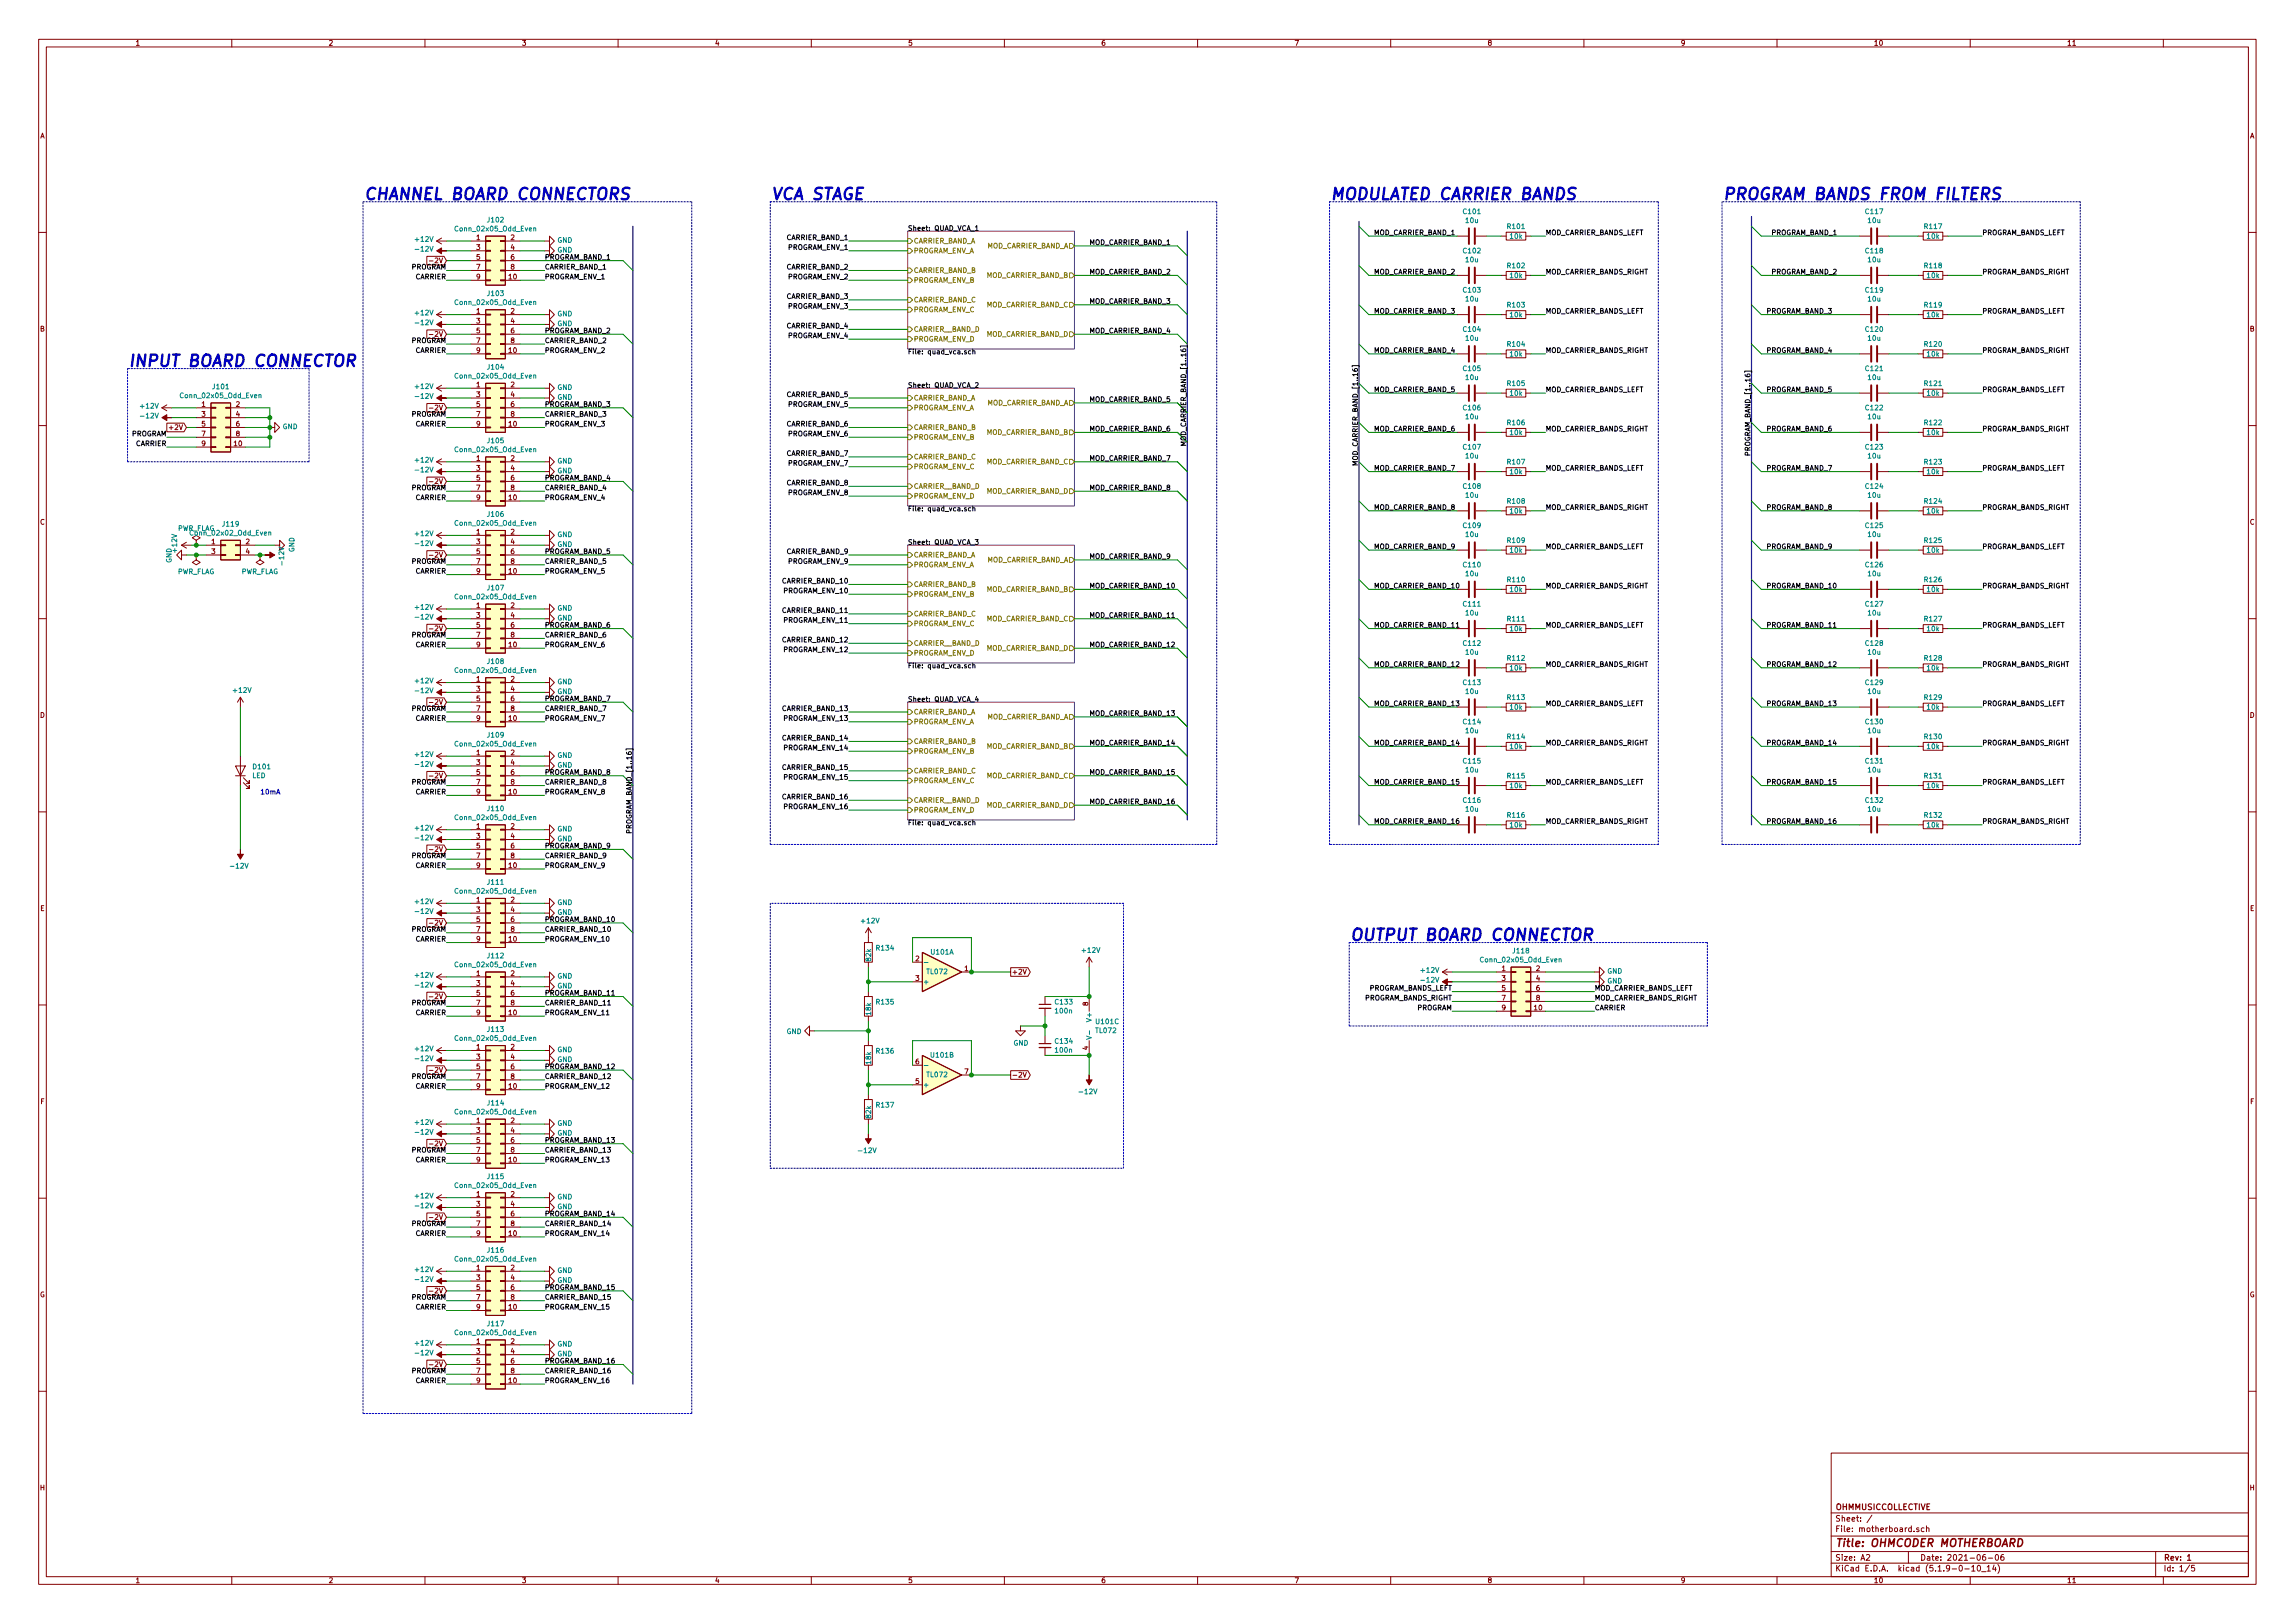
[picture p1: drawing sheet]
<svg xmlns="http://www.w3.org/2000/svg" width="594mm" height="420mm" viewBox="0 0 594 420" stroke-linecap="round" stroke-linejoin="round" font-family="sans-serif">
<defs><g id="words">
<g font-size="4.2" fill="#0000c2">
<text x="94" y="51.8">CHANNEL BOARD CONNECTORS</text>
<text x="199.4" y="51.8">VCA STAGE</text>
<text x="344.2" y="51.8">MODULATED CARRIER BANDS</text>
<text x="445.8" y="51.8">PROGRAM BANDS FROM FILTERS</text>
<text x="33" y="94.9">INPUT BOARD CONNECTOR</text>
<text x="349.2" y="243.5">OUTPUT BOARD CONNECTOR</text>
</g>
<text font-size="2.8" fill="#840000" x="475" y="400.4">Title: OHMCODER MOTHERBOARD</text>
<g font-size="2.1" fill="#840000">
<text x="475" y="393.9">Sheet: /</text>
<text x="475" y="390.9">OHMMUSICCOLLECTIVE</text>
<text x="475" y="396.6">File: motherboard.sch</text>
<text x="475" y="406.8">KiCad E.D.A. kicad (5.1.9-0-10_14)</text>
<text x="475" y="404">Size: A2</text>
<text x="497" y="404">Date: 2021-06-06</text>
<text x="560" y="404">Rev: 1</text>
<text x="560" y="406.8">Id: 1/5</text>
</g>
<g font-size="1.8" fill="#840000">
<text x="35" y="11.8">1</text>
<text x="85" y="11.8">2</text>
<text x="135" y="11.8">3</text>
<text x="185" y="11.8">4</text>
<text x="235" y="11.8">5</text>
<text x="285" y="11.8">6</text>
<text x="335" y="11.8">7</text>
<text x="385" y="11.8">8</text>
<text x="435" y="11.8">9</text>
<text x="485" y="11.8">10</text>
<text x="535" y="11.8">11</text>
<text x="10.4" y="35.8">A</text>
<text x="582.4" y="35.8">A</text>
<text x="123.3" y="62.1">1</text>
<text x="123.3" y="64.7">3</text>
<text x="132.2" y="62.1">2</text>
<text x="132.2" y="64.7">4</text>
<text x="112" y="68.1">-2V</text>
<text x="123.3" y="67.2">5</text>
<text x="123.3" y="69.8">7</text>
<text x="132.2" y="67.2">6</text>
<text x="132.2" y="69.8">8</text>
<text x="123.3" y="72.3">9</text>
<text x="131.7" y="72.3">10</text>
<text x="123.3" y="81.2">1</text>
<text x="123.3" y="83.7">3</text>
<text x="132.2" y="81.2">2</text>
<text x="132.2" y="83.7">4</text>
<text x="10.4" y="85.8">B</text>
<text x="112" y="87.2">-2V</text>
<text x="123.3" y="86.3">5</text>
<text x="123.3" y="88.8">7</text>
<text x="132.2" y="86.3">6</text>
<text x="132.2" y="88.8">8</text>
<text x="582.4" y="85.8">B</text>
<text x="123.3" y="91.4">9</text>
<text x="131.7" y="91.4">10</text>
<text x="123.3" y="100.2">1</text>
<text x="132.2" y="100.2">2</text>
<text x="52.2" y="105.3">1</text>
<text x="52.2" y="107.9">3</text>
<text x="61.1" y="105.3">2</text>
<text x="61.1" y="107.9">4</text>
<text x="112" y="106.2">-2V</text>
<text x="123.3" y="102.8">3</text>
<text x="123.3" y="105.3">5</text>
<text x="123.3" y="107.9">7</text>
<text x="132.2" y="102.8">4</text>
<text x="132.2" y="105.3">6</text>
<text x="132.2" y="107.9">8</text>
<text x="44.3" y="111.3">+2V</text>
<text x="52.2" y="110.4">5</text>
<text x="52.2" y="112.9">7</text>
<text x="61.1" y="110.4">6</text>
<text x="61.1" y="112.9">8</text>
<text x="123.3" y="110.4">9</text>
<text x="131.7" y="110.4">10</text>
<text x="52.2" y="115.5">9</text>
<text x="60.6" y="115.5">10</text>
<text x="123.3" y="119.3">1</text>
<text x="132.2" y="119.3">2</text>
<text x="112" y="125.3">-2V</text>
<text x="123.3" y="121.8">3</text>
<text x="123.3" y="124.4">5</text>
<text x="132.2" y="121.8">4</text>
<text x="132.2" y="124.4">6</text>
<text x="123.3" y="126.9">7</text>
<text x="123.3" y="129.5">9</text>
<text x="131.7" y="129.5">10</text>
<text x="132.2" y="126.9">8</text>
<text x="10.4" y="135.8">C</text>
<text x="582.4" y="135.8">C</text>
<text x="54.8" y="140.9">1</text>
<text x="54.8" y="143.4">3</text>
<text x="63.7" y="140.9">2</text>
<text x="63.7" y="143.4">4</text>
<text x="123.3" y="138.3">1</text>
<text x="123.3" y="140.9">3</text>
<text x="123.3" y="143.4">5</text>
<text x="132.2" y="138.3">2</text>
<text x="132.2" y="140.9">4</text>
<text x="132.2" y="143.4">6</text>
<text x="112" y="144.3">-2V</text>
<text x="123.3" y="146">7</text>
<text x="123.3" y="148.5">9</text>
<text x="131.7" y="148.5">10</text>
<text x="132.2" y="146">8</text>
<text x="123.3" y="157.4">1</text>
<text x="123.3" y="159.9">3</text>
<text x="132.2" y="157.4">2</text>
<text x="132.2" y="159.9">4</text>
<text x="112" y="163.4">-2V</text>
<text x="123.3" y="162.5">5</text>
<text x="123.3" y="165">7</text>
<text x="123.3" y="167.6">9</text>
<text x="131.7" y="167.6">10</text>
<text x="132.2" y="162.5">6</text>
<text x="132.2" y="165">8</text>
<text x="123.3" y="176.4">1</text>
<text x="123.3" y="179">3</text>
<text x="132.2" y="176.4">2</text>
<text x="132.2" y="179">4</text>
<text x="10.4" y="185.8">D</text>
<text x="112" y="182.4">-2V</text>
<text x="123.3" y="181.5">5</text>
<text x="123.3" y="184.1">7</text>
<text x="132.2" y="181.5">6</text>
<text x="132.2" y="184.1">8</text>
<text x="582.4" y="185.8">D</text>
<text x="123.3" y="186.6">9</text>
<text x="131.7" y="186.6">10</text>
<text x="123.3" y="195.5">1</text>
<text x="132.2" y="195.5">2</text>
<text x="112" y="201.5">-2V</text>
<text x="123.3" y="198">3</text>
<text x="123.3" y="200.6">5</text>
<text x="123.3" y="203.1">7</text>
<text x="132.2" y="198">4</text>
<text x="132.2" y="200.6">6</text>
<text x="132.2" y="203.1">8</text>
<text x="123.3" y="205.7">9</text>
<text x="131.7" y="205.7">10</text>
<text x="123.3" y="214.5">1</text>
<text x="132.2" y="214.5">2</text>
<text x="112" y="220.5">-2V</text>
<text x="123.3" y="217.1">3</text>
<text x="123.3" y="219.6">5</text>
<text x="132.2" y="217.1">4</text>
<text x="132.2" y="219.6">6</text>
<text x="123.3" y="222.2">7</text>
<text x="123.3" y="224.7">9</text>
<text x="131.7" y="224.7">10</text>
<text x="132.2" y="222.2">8</text>
<text x="123.3" y="233.6">1</text>
<text x="132.2" y="233.6">2</text>
<text x="10.4" y="235.8">E</text>
<text x="112" y="239.6">-2V</text>
<text x="123.3" y="236.1">3</text>
<text x="123.3" y="238.7">5</text>
<text x="132.2" y="236.1">4</text>
<text x="132.2" y="238.7">6</text>
<text x="582.4" y="235.8">E</text>
<text x="123.3" y="241.2">7</text>
<text x="123.3" y="243.8">9</text>
<text x="131.7" y="243.8">10</text>
<text x="132.2" y="241.2">8</text>
<text x="237" y="248.8">2</text>
<text x="249.7" y="251.4">1</text>
<text x="388.8" y="251.4">1</text>
<text x="397.7" y="251.4">2</text>
<text x="123.3" y="252.6">1</text>
<text x="123.3" y="255.2">3</text>
<text x="123.3" y="257.7">5</text>
<text x="132.2" y="252.6">2</text>
<text x="132.2" y="255.2">4</text>
<text x="132.2" y="257.7">6</text>
<text x="237" y="253.9">3</text>
<text x="261.9" y="252.3">+2V</text>
<text x="388.8" y="253.9">3</text>
<text x="388.8" y="256.5">5</text>
<text x="397.7" y="253.9">4</text>
<text x="397.7" y="256.5">6</text>
<text x="112" y="258.6">-2V</text>
<text x="123.3" y="260.3">7</text>
<text x="123.3" y="262.8">9</text>
<text x="131.7" y="262.8">10</text>
<text x="132.2" y="260.3">8</text>
<text x="281.7" y="260.4" transform="rotate(-90 281.7 260.4)">8</text>
<text x="388.8" y="259">7</text>
<text x="388.8" y="261.5">9</text>
<text x="397.2" y="261.5">10</text>
<text x="397.7" y="259">8</text>
<text x="123.3" y="271.7">1</text>
<text x="123.3" y="274.2">3</text>
<text x="132.2" y="271.7">2</text>
<text x="132.2" y="274.2">4</text>
<text x="237" y="275.5">6</text>
<text x="281.7" y="271.8" transform="rotate(-90 281.7 271.8)">4</text>
<text x="112" y="277.7">-2V</text>
<text x="123.3" y="276.8">5</text>
<text x="123.3" y="279.3">7</text>
<text x="123.3" y="281.9">9</text>
<text x="131.7" y="281.9">10</text>
<text x="132.2" y="276.8">6</text>
<text x="132.2" y="279.3">8</text>
<text x="237" y="280.6">5</text>
<text x="249.7" y="278">7</text>
<text x="261.9" y="278.9">-2V</text>
<text x="10.5" y="285.8">F</text>
<text x="582.5" y="285.8">F</text>
<text x="123.3" y="290.7">1</text>
<text x="123.3" y="293.3">3</text>
<text x="132.2" y="290.7">2</text>
<text x="132.2" y="293.3">4</text>
<text x="112" y="296.7">-2V</text>
<text x="123.3" y="295.8">5</text>
<text x="123.3" y="298.4">7</text>
<text x="132.2" y="295.8">6</text>
<text x="132.2" y="298.4">8</text>
<text x="123.3" y="300.9">9</text>
<text x="131.7" y="300.9">10</text>
<text x="123.3" y="309.8">1</text>
<text x="132.2" y="309.8">2</text>
<text x="112" y="315.8">-2V</text>
<text x="123.3" y="312.3">3</text>
<text x="123.3" y="314.9">5</text>
<text x="123.3" y="317.4">7</text>
<text x="132.2" y="312.3">4</text>
<text x="132.2" y="314.9">6</text>
<text x="132.2" y="317.4">8</text>
<text x="123.3" y="320">9</text>
<text x="131.7" y="320">10</text>
<text x="123.3" y="328.8">1</text>
<text x="132.2" y="328.8">2</text>
<text x="10.3" y="335.8">G</text>
<text x="112" y="334.8">-2V</text>
<text x="123.3" y="331.4">3</text>
<text x="123.3" y="333.9">5</text>
<text x="132.2" y="331.4">4</text>
<text x="132.2" y="333.9">6</text>
<text x="582.3" y="335.8">G</text>
<text x="123.3" y="336.5">7</text>
<text x="123.3" y="339">9</text>
<text x="131.7" y="339">10</text>
<text x="132.2" y="336.5">8</text>
<text x="123.3" y="347.9">1</text>
<text x="132.2" y="347.9">2</text>
<text x="112" y="353.9">-2V</text>
<text x="123.3" y="350.4">3</text>
<text x="123.3" y="353">5</text>
<text x="132.2" y="350.4">4</text>
<text x="132.2" y="353">6</text>
<text x="123.3" y="355.5">7</text>
<text x="123.3" y="358.1">9</text>
<text x="131.7" y="358.1">10</text>
<text x="132.2" y="355.5">8</text>
<text x="10.4" y="385.8">H</text>
<text x="582.4" y="385.8">H</text>
<text x="35" y="409.8">1</text>
<text x="85" y="409.8">2</text>
<text x="135" y="409.8">3</text>
<text x="185" y="409.8">4</text>
<text x="235" y="409.8">5</text>
<text x="285" y="409.8">6</text>
<text x="335" y="409.8">7</text>
<text x="385" y="409.8">8</text>
<text x="435" y="409.8">9</text>
<text x="485" y="409.8">10</text>
<text x="535" y="409.8">11</text>
</g>
<g font-size="1.8" fill="#008484">
<text x="118.2" y="59.9">Conn_02x05_Odd_Even</text>
<text x="126.3" y="57.6">J102</text>
<text x="378.9" y="55.4">C101</text>
<text x="379.5" y="57.7">10u</text>
<text x="390.3" y="59.3">R101</text>
<text x="483" y="55.4">C117</text>
<text x="483.6" y="57.7">10u</text>
<text x="498.3" y="59.3">R117</text>
<text x="107.6" y="62.6">+12V</text>
<text x="107.8" y="65.1">-12V</text>
<text x="144.3" y="65.4">GND</text>
<text x="144.3" y="62.8">GND</text>
<text x="378.9" y="65.6">C102</text>
<text x="391" y="61.8">10k</text>
<text x="483" y="65.6">C118</text>
<text x="498.9" y="61.8">10k</text>
<text x="379.5" y="67.9">10u</text>
<text x="390.3" y="69.4">R102</text>
<text x="391" y="72">10k</text>
<text x="483.6" y="67.9">10u</text>
<text x="498.3" y="69.4">R118</text>
<text x="498.9" y="72">10k</text>
<text x="126.3" y="76.6">J103</text>
<text x="378.9" y="75.7">C103</text>
<text x="483" y="75.7">C119</text>
<text x="107.6" y="81.6">+12V</text>
<text x="118.2" y="78.9">Conn_02x05_Odd_Even</text>
<text x="144.3" y="81.9">GND</text>
<text x="379.5" y="78">10u</text>
<text x="390.3" y="79.6">R103</text>
<text x="391" y="82.1">10k</text>
<text x="483.6" y="78">10u</text>
<text x="498.3" y="79.6">R119</text>
<text x="498.9" y="82.1">10k</text>
<text x="107.8" y="84.2">-12V</text>
<text x="144.3" y="84.4">GND</text>
<text x="378.9" y="85.9">C104</text>
<text x="379.5" y="88.2">10u</text>
<text x="390.3" y="89.8">R104</text>
<text x="483" y="85.9">C120</text>
<text x="483.6" y="88.2">10u</text>
<text x="498.3" y="89.8">R120</text>
<text x="126.3" y="95.7">J104</text>
<text x="391" y="92.3">10k</text>
<text x="498.9" y="92.3">10k</text>
<text x="55.2" y="100.8">J101</text>
<text x="107.6" y="100.7">+12V</text>
<text x="118.2" y="98">Conn_02x05_Odd_Even</text>
<text x="144.3" y="100.9">GND</text>
<text x="378.9" y="96.1">C105</text>
<text x="379.5" y="98.4">10u</text>
<text x="390.3" y="99.9">R105</text>
<text x="483" y="96.1">C121</text>
<text x="483.6" y="98.4">10u</text>
<text x="498.3" y="99.9">R121</text>
<text x="36.5" y="105.8">+12V</text>
<text x="47.1" y="103.1">Conn_02x05_Odd_Even</text>
<text x="107.8" y="103.2">-12V</text>
<text x="144.3" y="103.5">GND</text>
<text x="378.9" y="106.2">C106</text>
<text x="391" y="102.5">10k</text>
<text x="483" y="106.2">C122</text>
<text x="498.9" y="102.5">10k</text>
<text x="36.7" y="108.3">-12V</text>
<text x="73.2" y="111.1">GND</text>
<text x="379.5" y="108.5">10u</text>
<text x="390.3" y="110.1">R106</text>
<text x="391" y="112.6">10k</text>
<text x="483.6" y="108.5">10u</text>
<text x="498.3" y="110.1">R122</text>
<text x="498.9" y="112.6">10k</text>
<text x="107.6" y="119.7">+12V</text>
<text x="118.2" y="117">Conn_02x05_Odd_Even</text>
<text x="126.3" y="114.7">J105</text>
<text x="144.3" y="120">GND</text>
<text x="378.9" y="116.4">C107</text>
<text x="379.5" y="118.7">10u</text>
<text x="483" y="116.4">C123</text>
<text x="483.6" y="118.7">10u</text>
<text x="107.8" y="122.3">-12V</text>
<text x="144.3" y="122.5">GND</text>
<text x="390.3" y="120.2">R107</text>
<text x="391" y="122.8">10k</text>
<text x="498.3" y="120.2">R123</text>
<text x="498.9" y="122.8">10k</text>
<text x="378.9" y="126.5">C108</text>
<text x="379.5" y="128.8">10u</text>
<text x="390.3" y="130.4">R108</text>
<text x="483" y="126.5">C124</text>
<text x="483.6" y="128.8">10u</text>
<text x="498.3" y="130.4">R124</text>
<text x="45.8" y="137.4">PWR_FLAG</text>
<text x="57.7" y="136.3">J119</text>
<text x="118.2" y="136.1">Conn_02x05_Odd_Even</text>
<text x="126.3" y="133.8">J106</text>
<text x="378.9" y="136.7">C109</text>
<text x="391" y="132.9">10k</text>
<text x="483" y="136.7">C125</text>
<text x="498.9" y="132.9">10k</text>
<text x="45.8" y="142.8" transform="rotate(-90 45.8 142.8)">+12V</text>
<text x="49.6" y="138.6">Conn_02x02_Odd_Even</text>
<text x="76.2" y="143" transform="rotate(-90 76.2 143)">GND</text>
<text x="107.6" y="138.8">+12V</text>
<text x="107.8" y="141.3">-12V</text>
<text x="144.3" y="139">GND</text>
<text x="144.3" y="141.6">GND</text>
<text x="379.5" y="139">10u</text>
<text x="390.3" y="140.6">R109</text>
<text x="391" y="143.1">10k</text>
<text x="483.6" y="139">10u</text>
<text x="498.3" y="140.6">R125</text>
<text x="498.9" y="143.1">10k</text>
<text x="44.4" y="145.8" transform="rotate(-90 44.4 145.8)">GND</text>
<text x="45.8" y="148.6">PWR_FLAG</text>
<text x="62.3" y="148.6">PWR_FLAG</text>
<text x="73.5" y="145.9" transform="rotate(-90 73.5 145.9)">-12V</text>
<text x="378.9" y="146.9">C110</text>
<text x="379.5" y="149.2">10u</text>
<text x="483" y="146.9">C126</text>
<text x="483.6" y="149.2">10u</text>
<text x="118.2" y="155.1">Conn_02x05_Odd_Even</text>
<text x="126.3" y="152.8">J107</text>
<text x="390.3" y="150.7">R110</text>
<text x="391" y="153.3">10k</text>
<text x="498.3" y="150.7">R126</text>
<text x="498.9" y="153.3">10k</text>
<text x="107.6" y="157.8">+12V</text>
<text x="107.8" y="160.4">-12V</text>
<text x="144.3" y="158.1">GND</text>
<text x="144.3" y="160.6">GND</text>
<text x="378.9" y="157">C111</text>
<text x="379.5" y="159.3">10u</text>
<text x="390.3" y="160.9">R111</text>
<text x="483" y="157">C127</text>
<text x="483.6" y="159.3">10u</text>
<text x="498.3" y="160.9">R127</text>
<text x="378.9" y="167.2">C112</text>
<text x="391" y="163.4">10k</text>
<text x="483" y="167.2">C128</text>
<text x="498.9" y="163.4">10k</text>
<text x="126.3" y="171.9">J108</text>
<text x="379.5" y="169.5">10u</text>
<text x="390.3" y="171">R112</text>
<text x="391" y="173.6">10k</text>
<text x="483.6" y="169.5">10u</text>
<text x="498.3" y="171">R128</text>
<text x="498.9" y="173.6">10k</text>
<text x="60.5" y="179.3">+12V</text>
<text x="107.6" y="176.9">+12V</text>
<text x="107.8" y="179.4">-12V</text>
<text x="118.2" y="174.2">Conn_02x05_Odd_Even</text>
<text x="144.3" y="177.1">GND</text>
<text x="144.3" y="179.7">GND</text>
<text x="378.9" y="177.3">C113</text>
<text x="379.5" y="179.6">10u</text>
<text x="483" y="177.3">C129</text>
<text x="483.6" y="179.6">10u</text>
<text x="390.3" y="181.2">R113</text>
<text x="391" y="183.7">10k</text>
<text x="498.3" y="181.2">R129</text>
<text x="498.9" y="183.7">10k</text>
<text x="126.3" y="190.9">J109</text>
<text x="378.9" y="187.5">C114</text>
<text x="379.5" y="189.8">10u</text>
<text x="390.3" y="191.4">R114</text>
<text x="483" y="187.5">C130</text>
<text x="483.6" y="189.8">10u</text>
<text x="498.3" y="191.4">R130</text>
<text x="107.6" y="195.9">+12V</text>
<text x="118.2" y="193.2">Conn_02x05_Odd_Even</text>
<text x="144.3" y="196.2">GND</text>
<text x="378.9" y="197.7">C115</text>
<text x="391" y="193.9">10k</text>
<text x="483" y="197.7">C131</text>
<text x="498.9" y="193.9">10k</text>
<text x="65.3" y="201.4">LED</text>
<text x="65.6" y="199.1">D101</text>
<text x="107.8" y="198.5">-12V</text>
<text x="144.3" y="198.7">GND</text>
<text x="379.5" y="200">10u</text>
<text x="390.3" y="201.5">R115</text>
<text x="483.6" y="200">10u</text>
<text x="498.3" y="201.5">R131</text>
<text x="126.3" y="210">J110</text>
<text x="378.9" y="207.8">C116</text>
<text x="391" y="204.1">10k</text>
<text x="483" y="207.8">C132</text>
<text x="498.9" y="204.1">10k</text>
<text x="107.6" y="215">+12V</text>
<text x="118.2" y="212.3">Conn_02x05_Odd_Even</text>
<text x="144.3" y="215.2">GND</text>
<text x="379.5" y="210.1">10u</text>
<text x="390.3" y="211.7">R116</text>
<text x="391" y="214.2">10k</text>
<text x="483.6" y="210.1">10u</text>
<text x="498.3" y="211.7">R132</text>
<text x="498.9" y="214.2">10k</text>
<text x="107.8" y="217.5">-12V</text>
<text x="144.3" y="217.8">GND</text>
<text x="60" y="224.8">-12V</text>
<text x="118.2" y="231.3">Conn_02x05_Odd_Even</text>
<text x="126.3" y="229">J111</text>
<text x="107.6" y="234">+12V</text>
<text x="107.8" y="236.6">-12V</text>
<text x="144.3" y="234.3">GND</text>
<text x="144.3" y="236.8">GND</text>
<text x="223.1" y="239">+12V</text>
<text x="118.2" y="250.4">Conn_02x05_Odd_Even</text>
<text x="126.3" y="248.1">J112</text>
<text x="225.5" y="248.8" transform="rotate(-90 225.5 248.8)">82k</text>
<text x="227" y="246.1">R134</text>
<text x="241.1" y="247.1">U101A</text>
<text x="280.2" y="246.7">+12V</text>
<text x="368" y="251.8">+12V</text>
<text x="383.6" y="249.1">Conn_02x05_Odd_Even</text>
<text x="391.7" y="246.8">J118</text>
<text x="107.6" y="253.1">+12V</text>
<text x="107.8" y="255.6">-12V</text>
<text x="144.3" y="253.3">GND</text>
<text x="144.3" y="255.9">GND</text>
<text x="238.9" y="254.8">+</text>
<text x="240" y="252.2">TL072</text>
<text x="368.2" y="254.3">-12V</text>
<text x="416.1" y="252.1">GND</text>
<text x="416.1" y="254.6">GND</text>
<text x="225.5" y="262.7" transform="rotate(-90 225.5 262.7)">18k</text>
<text x="227" y="260">R135</text>
<text x="273.3" y="260">C133</text>
<text x="273.3" y="262.3">100n</text>
<text x="118.2" y="269.4">Conn_02x05_Odd_Even</text>
<text x="126.3" y="267.1">J113</text>
<text x="203.6" y="267.7">GND</text>
<text x="282.6" y="264.1" transform="rotate(-90 282.6 264.1)">V+</text>
<text x="283.7" y="267.4">TL072</text>
<text x="283.8" y="265.1">U101C</text>
<text x="107.6" y="272.1">+12V</text>
<text x="107.8" y="274.7">-12V</text>
<text x="144.3" y="274.9">GND</text>
<text x="144.3" y="272.4">GND</text>
<text x="225.5" y="275.4" transform="rotate(-90 225.5 275.4)">18k</text>
<text x="227" y="272.7">R136</text>
<text x="241.1" y="273.8">U101B</text>
<text x="262.3" y="270.7">GND</text>
<text x="273.3" y="270.2">C134</text>
<text x="273.3" y="272.5">100n</text>
<text x="238.9" y="281.5">+</text>
<text x="240" y="278.9">TL072</text>
<text x="126.3" y="286.2">J114</text>
<text x="227" y="286.7">R137</text>
<text x="279.7" y="283.3">-12V</text>
<text x="107.6" y="291.2">+12V</text>
<text x="107.8" y="293.7">-12V</text>
<text x="118.2" y="288.5">Conn_02x05_Odd_Even</text>
<text x="144.3" y="291.4">GND</text>
<text x="144.3" y="294">GND</text>
<text x="225.5" y="289.4" transform="rotate(-90 225.5 289.4)">82k</text>
<text x="222.6" y="298.5">-12V</text>
<text x="126.3" y="305.2">J115</text>
<text x="107.6" y="310.2">+12V</text>
<text x="118.2" y="307.5">Conn_02x05_Odd_Even</text>
<text x="144.3" y="310.5">GND</text>
<text x="107.8" y="312.8">-12V</text>
<text x="144.3" y="313">GND</text>
<text x="107.6" y="329.3">+12V</text>
<text x="118.2" y="326.6">Conn_02x05_Odd_Even</text>
<text x="126.3" y="324.3">J116</text>
<text x="144.3" y="329.5">GND</text>
<text x="107.8" y="331.8">-12V</text>
<text x="144.3" y="332.1">GND</text>
<text x="118.2" y="345.6">Conn_02x05_Odd_Even</text>
<text x="126.3" y="343.3">J117</text>
<text x="107.6" y="348.3">+12V</text>
<text x="107.8" y="350.9">-12V</text>
<text x="144.3" y="348.6">GND</text>
<text x="144.3" y="351.1">GND</text>
</g>
<g font-size="1.8">
<text x="234.9" y="59.8">Sheet: QUAD_VCA_1</text>
<text x="203.6" y="62.1">CARRIER_BAND_1</text>
<text x="203.9" y="64.7">PROGRAM_ENV_1</text>
<text x="281.9" y="63.4">MOD_CARRIER_BAND_1</text>
<text x="355.6" y="60.9">MOD_CARRIER_BAND_1</text>
<text x="400" y="60.9">MOD_CARRIER_BANDS_LEFT</text>
<text x="458.5" y="60.9">PROGRAM_BAND_1</text>
<text x="513.1" y="60.9">PROGRAM_BANDS_LEFT</text>
<text x="106.3" y="69.8">PROGRAM</text>
<text x="141" y="69.8">CARRIER_BAND_1</text>
<text x="141" y="67.2">PROGRAM_BAND_1</text>
<text x="203.6" y="69.8">CARRIER_BAND_2</text>
<text x="281.9" y="71">MOD_CARRIER_BAND_2</text>
<text x="355.6" y="71">MOD_CARRIER_BAND_2</text>
<text x="400" y="71">MOD_CARRIER_BANDS_RIGHT</text>
<text x="458.5" y="71">PROGRAM_BAND_2</text>
<text x="513.1" y="71">PROGRAM_BANDS_RIGHT</text>
<text x="107.5" y="72.3">CARRIER</text>
<text x="141" y="72.3">PROGRAM_ENV_1</text>
<text x="203.6" y="77.4">CARRIER_BAND_3</text>
<text x="203.9" y="72.3">PROGRAM_ENV_2</text>
<text x="203.9" y="79.9">PROGRAM_ENV_3</text>
<text x="281.9" y="78.7">MOD_CARRIER_BAND_3</text>
<text x="355.6" y="81.2">MOD_CARRIER_BAND_3</text>
<text x="400" y="81.2">MOD_CARRIER_BANDS_LEFT</text>
<text x="457.2" y="81.2">PROGRAM_BAND_3</text>
<text x="513.1" y="81.2">PROGRAM_BANDS_LEFT</text>
<text x="106.3" y="88.8">PROGRAM</text>
<text x="141" y="88.8">CARRIER_BAND_2</text>
<text x="141" y="86.3">PROGRAM_BAND_2</text>
<text x="203.6" y="85">CARRIER_BAND_4</text>
<text x="203.9" y="87.5">PROGRAM_ENV_4</text>
<text x="281.9" y="86.3">MOD_CARRIER_BAND_4</text>
<text x="107.5" y="91.4">CARRIER</text>
<text x="141" y="91.4">PROGRAM_ENV_2</text>
<text x="234.9" y="91.7">File: quad_vca.sch</text>
<text x="355.6" y="91.4">MOD_CARRIER_BAND_4</text>
<text x="400" y="91.4">MOD_CARRIER_BANDS_RIGHT</text>
<text x="457.2" y="91.4">PROGRAM_BAND_4</text>
<text x="513.1" y="91.4">PROGRAM_BANDS_RIGHT</text>
<text x="234.9" y="100.4">Sheet: QUAD_VCA_2</text>
<text x="355.6" y="101.5">MOD_CARRIER_BAND_5</text>
<text x="400" y="101.5">MOD_CARRIER_BANDS_LEFT</text>
<text x="457.2" y="101.5">PROGRAM_BAND_5</text>
<text x="513.1" y="101.5">PROGRAM_BANDS_LEFT</text>
<text x="106.3" y="107.9">PROGRAM</text>
<text x="141" y="107.9">CARRIER_BAND_3</text>
<text x="141" y="105.3">PROGRAM_BAND_3</text>
<text x="203.6" y="102.8">CARRIER_BAND_5</text>
<text x="203.9" y="105.3">PROGRAM_ENV_5</text>
<text x="281.9" y="104.1">MOD_CARRIER_BAND_5</text>
<text x="33.9" y="112.9">PROGRAM</text>
<text x="107.5" y="110.4">CARRIER</text>
<text x="141" y="110.4">PROGRAM_ENV_3</text>
<text x="203.6" y="110.4">CARRIER_BAND_6</text>
<text x="203.9" y="112.9">PROGRAM_ENV_6</text>
<text x="281.9" y="111.7">MOD_CARRIER_BAND_6</text>
<text x="355.6" y="111.7">MOD_CARRIER_BAND_6</text>
<text x="400" y="111.7">MOD_CARRIER_BANDS_RIGHT</text>
<text x="457.2" y="111.7">PROGRAM_BAND_6</text>
<text x="513.1" y="111.7">PROGRAM_BANDS_RIGHT</text>
<text x="35.1" y="115.5">CARRIER</text>
<text x="203.6" y="118">CARRIER_BAND_7</text>
<text x="281.9" y="119.3">MOD_CARRIER_BAND_7</text>
<text x="307" y="114.4" transform="rotate(-90 307 114.4)">MOD_CARRIER_BAND_[1..16]</text>
<text x="351.5" y="119.5" transform="rotate(-90 351.5 119.5)">MOD_CARRIER_BAND_[1..16]</text>
<text x="453.1" y="118.3" transform="rotate(-90 453.1 118.3)">PROGRAM_BAND_[1..16]</text>
<text x="141" y="124.4">PROGRAM_BAND_4</text>
<text x="203.6" y="125.6">CARRIER_BAND_8</text>
<text x="203.9" y="120.6">PROGRAM_ENV_7</text>
<text x="355.6" y="121.8">MOD_CARRIER_BAND_7</text>
<text x="400" y="121.8">MOD_CARRIER_BANDS_LEFT</text>
<text x="457.2" y="121.8">PROGRAM_BAND_7</text>
<text x="513.1" y="121.8">PROGRAM_BANDS_LEFT</text>
<text x="106.3" y="126.9">PROGRAM</text>
<text x="107.5" y="129.5">CARRIER</text>
<text x="141" y="129.5">PROGRAM_ENV_4</text>
<text x="141" y="126.9">CARRIER_BAND_4</text>
<text x="203.9" y="128.2">PROGRAM_ENV_8</text>
<text x="281.9" y="126.9">MOD_CARRIER_BAND_8</text>
<text x="355.6" y="132">MOD_CARRIER_BAND_8</text>
<text x="400" y="132">MOD_CARRIER_BANDS_RIGHT</text>
<text x="457.2" y="132">PROGRAM_BAND_8</text>
<text x="513.1" y="132">PROGRAM_BANDS_RIGHT</text>
<text x="234.9" y="132.4">File: quad_vca.sch</text>
<text x="141" y="143.4">PROGRAM_BAND_5</text>
<text x="203.6" y="143.4">CARRIER_BAND_9</text>
<text x="234.9" y="141">Sheet: QUAD_VCA_3</text>
<text x="355.6" y="142.2">MOD_CARRIER_BAND_9</text>
<text x="400" y="142.2">MOD_CARRIER_BANDS_LEFT</text>
<text x="457.2" y="142.2">PROGRAM_BAND_9</text>
<text x="513.1" y="142.2">PROGRAM_BANDS_LEFT</text>
<text x="106.3" y="146">PROGRAM</text>
<text x="107.5" y="148.5">CARRIER</text>
<text x="141" y="148.5">PROGRAM_ENV_5</text>
<text x="141" y="146">CARRIER_BAND_5</text>
<text x="203.9" y="146">PROGRAM_ENV_9</text>
<text x="281.9" y="144.7">MOD_CARRIER_BAND_9</text>
<text x="202.6" y="151">CARRIER_BAND_10</text>
<text x="202.9" y="153.6">PROGRAM_ENV_10</text>
<text x="281.9" y="152.3">MOD_CARRIER_BAND_10</text>
<text x="355.6" y="152.3">MOD_CARRIER_BAND_10</text>
<text x="400" y="152.3">MOD_CARRIER_BANDS_RIGHT</text>
<text x="457.2" y="152.3">PROGRAM_BAND_10</text>
<text x="513.1" y="152.3">PROGRAM_BANDS_RIGHT</text>
<text x="202.6" y="158.7">CARRIER_BAND_11</text>
<text x="202.9" y="161.2">PROGRAM_ENV_11</text>
<text x="281.9" y="159.9">MOD_CARRIER_BAND_11</text>
<text x="106.3" y="165">PROGRAM</text>
<text x="107.5" y="167.6">CARRIER</text>
<text x="141" y="167.6">PROGRAM_ENV_6</text>
<text x="141" y="165">CARRIER_BAND_6</text>
<text x="141" y="162.5">PROGRAM_BAND_6</text>
<text x="202.6" y="166.3">CARRIER_BAND_12</text>
<text x="281.9" y="167.6">MOD_CARRIER_BAND_12</text>
<text x="355.6" y="162.5">MOD_CARRIER_BAND_11</text>
<text x="400" y="162.5">MOD_CARRIER_BANDS_LEFT</text>
<text x="457.2" y="162.5">PROGRAM_BAND_11</text>
<text x="513.1" y="162.5">PROGRAM_BANDS_LEFT</text>
<text x="202.9" y="168.8">PROGRAM_ENV_12</text>
<text x="234.9" y="173">File: quad_vca.sch</text>
<text x="355.6" y="172.6">MOD_CARRIER_BAND_12</text>
<text x="400" y="172.6">MOD_CARRIER_BANDS_RIGHT</text>
<text x="457.2" y="172.6">PROGRAM_BAND_12</text>
<text x="513.1" y="172.6">PROGRAM_BANDS_RIGHT</text>
<text x="106.3" y="184.1">PROGRAM</text>
<text x="141" y="184.1">CARRIER_BAND_7</text>
<text x="141" y="181.5">PROGRAM_BAND_7</text>
<text x="202.6" y="184.1">CARRIER_BAND_13</text>
<text x="234.9" y="181.7">Sheet: QUAD_VCA_4</text>
<text x="281.9" y="185.3">MOD_CARRIER_BAND_13</text>
<text x="355.6" y="182.8">MOD_CARRIER_BAND_13</text>
<text x="400" y="182.8">MOD_CARRIER_BANDS_LEFT</text>
<text x="457.2" y="182.8">PROGRAM_BAND_13</text>
<text x="513.1" y="182.8">PROGRAM_BANDS_LEFT</text>
<text x="107.5" y="186.6">CARRIER</text>
<text x="141" y="186.6">PROGRAM_ENV_7</text>
<text x="202.6" y="191.7">CARRIER_BAND_14</text>
<text x="202.9" y="186.6">PROGRAM_ENV_13</text>
<text x="202.9" y="194.2">PROGRAM_ENV_14</text>
<text x="281.9" y="193">MOD_CARRIER_BAND_14</text>
<text x="355.6" y="193">MOD_CARRIER_BAND_14</text>
<text x="400" y="193">MOD_CARRIER_BANDS_RIGHT</text>
<text x="457.2" y="193">PROGRAM_BAND_14</text>
<text x="513.1" y="193">PROGRAM_BANDS_RIGHT</text>
<text x="106.3" y="203.1">PROGRAM</text>
<text x="141" y="203.1">CARRIER_BAND_8</text>
<text x="141" y="200.6">PROGRAM_BAND_8</text>
<text x="202.6" y="199.3">CARRIER_BAND_15</text>
<text x="202.9" y="201.8">PROGRAM_ENV_15</text>
<text x="281.9" y="200.6">MOD_CARRIER_BAND_15</text>
<text x="355.6" y="203.1">MOD_CARRIER_BAND_15</text>
<text x="400" y="203.1">MOD_CARRIER_BANDS_LEFT</text>
<text x="457.2" y="203.1">PROGRAM_BAND_15</text>
<text x="513.1" y="203.1">PROGRAM_BANDS_LEFT</text>
<text x="107.5" y="205.7">CARRIER</text>
<text x="141" y="205.7">PROGRAM_ENV_8</text>
<text x="202.6" y="206.9">CARRIER_BAND_16</text>
<text x="202.9" y="209.5">PROGRAM_ENV_16</text>
<text x="281.9" y="208.2">MOD_CARRIER_BAND_16</text>
<text x="234.9" y="213.6">File: quad_vca.sch</text>
<text x="355.6" y="213.3">MOD_CARRIER_BAND_16</text>
<text x="400" y="213.3">MOD_CARRIER_BANDS_RIGHT</text>
<text x="457.2" y="213.3">PROGRAM_BAND_16</text>
<text x="513.1" y="213.3">PROGRAM_BANDS_RIGHT</text>
<text x="141" y="219.6">PROGRAM_BAND_9</text>
<text x="163.5" y="216.1" transform="rotate(-90 163.5 216.1)">PROGRAM_BAND_[1..16]</text>
<text x="106.3" y="222.2">PROGRAM</text>
<text x="107.5" y="224.7">CARRIER</text>
<text x="141" y="224.7">PROGRAM_ENV_9</text>
<text x="141" y="222.2">CARRIER_BAND_9</text>
<text x="141" y="238.7">PROGRAM_BAND_10</text>
<text x="106.3" y="241.2">PROGRAM</text>
<text x="107.5" y="243.8">CARRIER</text>
<text x="141" y="243.8">PROGRAM_ENV_10</text>
<text x="141" y="241.2">CARRIER_BAND_10</text>
<text x="141" y="257.7">PROGRAM_BAND_11</text>
<text x="354" y="256.5">PROGRAM_BANDS_LEFT</text>
<text x="412.7" y="256.5">MOD_CARRIER_BANDS_LEFT</text>
<text x="106.3" y="260.3">PROGRAM</text>
<text x="107.5" y="262.8">CARRIER</text>
<text x="141" y="262.8">PROGRAM_ENV_11</text>
<text x="141" y="260.3">CARRIER_BAND_11</text>
<text x="352.9" y="259">PROGRAM_BANDS_RIGHT</text>
<text x="366.7" y="261.5">PROGRAM</text>
<text x="412.7" y="261.5">CARRIER</text>
<text x="412.7" y="259">MOD_CARRIER_BANDS_RIGHT</text>
<text x="106.3" y="279.3">PROGRAM</text>
<text x="107.5" y="281.9">CARRIER</text>
<text x="141" y="281.9">PROGRAM_ENV_12</text>
<text x="141" y="279.3">CARRIER_BAND_12</text>
<text x="141" y="276.8">PROGRAM_BAND_12</text>
<text x="106.3" y="298.4">PROGRAM</text>
<text x="141" y="298.4">CARRIER_BAND_13</text>
<text x="141" y="295.8">PROGRAM_BAND_13</text>
<text x="107.5" y="300.9">CARRIER</text>
<text x="141" y="300.9">PROGRAM_ENV_13</text>
<text x="106.3" y="317.4">PROGRAM</text>
<text x="141" y="317.4">CARRIER_BAND_14</text>
<text x="141" y="314.9">PROGRAM_BAND_14</text>
<text x="107.5" y="320">CARRIER</text>
<text x="141" y="320">PROGRAM_ENV_14</text>
<text x="141" y="333.9">PROGRAM_BAND_15</text>
<text x="106.3" y="336.5">PROGRAM</text>
<text x="107.5" y="339">CARRIER</text>
<text x="141" y="339">PROGRAM_ENV_15</text>
<text x="141" y="336.5">CARRIER_BAND_15</text>
<text x="141" y="353">PROGRAM_BAND_16</text>
<text x="106.3" y="355.5">PROGRAM</text>
<text x="107.5" y="358.1">CARRIER</text>
<text x="141" y="358.1">PROGRAM_ENV_16</text>
<text x="141" y="355.5">CARRIER_BAND_16</text>
</g>
<g font-size="1.8" fill="#848400">
<text x="236.5" y="63">CARRIER_BAND_A</text>
<text x="236.5" y="65.6">PROGRAM_ENV_A</text>
<text x="255.1" y="64.3">MOD_CARRIER_BAND_A</text>
<text x="236.5" y="70.7">CARRIER_BAND_B</text>
<text x="255.1" y="71.9">MOD_CARRIER_BAND_B</text>
<text x="236.5" y="73.2">PROGRAM_ENV_B</text>
<text x="236.5" y="78.3">CARRIER_BAND_C</text>
<text x="236.5" y="80.8">PROGRAM_ENV_C</text>
<text x="255.1" y="79.5">MOD_CARRIER_BAND_C</text>
<text x="236.5" y="85.9">CARRIER__BAND_D</text>
<text x="236.5" y="88.4">PROGRAM_ENV_D</text>
<text x="255.1" y="87.2">MOD_CARRIER_BAND_D</text>
<text x="236.5" y="103.7">CARRIER_BAND_A</text>
<text x="236.5" y="106.2">PROGRAM_ENV_A</text>
<text x="255.1" y="104.9">MOD_CARRIER_BAND_A</text>
<text x="236.5" y="111.3">CARRIER_BAND_B</text>
<text x="236.5" y="113.8">PROGRAM_ENV_B</text>
<text x="255.1" y="112.6">MOD_CARRIER_BAND_B</text>
<text x="236.5" y="118.9">CARRIER_BAND_C</text>
<text x="236.5" y="121.5">PROGRAM_ENV_C</text>
<text x="255.1" y="120.2">MOD_CARRIER_BAND_C</text>
<text x="236.5" y="126.5">CARRIER__BAND_D</text>
<text x="236.5" y="129.1">PROGRAM_ENV_D</text>
<text x="255.1" y="127.8">MOD_CARRIER_BAND_D</text>
<text x="236.5" y="144.3">CARRIER_BAND_A</text>
<text x="236.5" y="146.9">PROGRAM_ENV_A</text>
<text x="255.1" y="145.6">MOD_CARRIER_BAND_A</text>
<text x="236.5" y="151.9">CARRIER_BAND_B</text>
<text x="236.5" y="154.5">PROGRAM_ENV_B</text>
<text x="255.1" y="153.2">MOD_CARRIER_BAND_B</text>
<text x="236.5" y="159.6">CARRIER_BAND_C</text>
<text x="255.1" y="160.8">MOD_CARRIER_BAND_C</text>
<text x="236.5" y="162.1">PROGRAM_ENV_C</text>
<text x="236.5" y="167.2">CARRIER__BAND_D</text>
<text x="236.5" y="169.7">PROGRAM_ENV_D</text>
<text x="255.1" y="168.4">MOD_CARRIER_BAND_D</text>
<text x="236.5" y="185">CARRIER_BAND_A</text>
<text x="236.5" y="187.5">PROGRAM_ENV_A</text>
<text x="255.1" y="186.2">MOD_CARRIER_BAND_A</text>
<text x="236.5" y="192.6">CARRIER_BAND_B</text>
<text x="236.5" y="195.1">PROGRAM_ENV_B</text>
<text x="255.1" y="193.8">MOD_CARRIER_BAND_B</text>
<text x="236.5" y="200.2">CARRIER_BAND_C</text>
<text x="236.5" y="202.7">PROGRAM_ENV_C</text>
<text x="255.1" y="201.5">MOD_CARRIER_BAND_C</text>
<text x="236.5" y="207.8">CARRIER__BAND_D</text>
<text x="255.1" y="209.1">MOD_CARRIER_BAND_D</text>
<text x="236.5" y="210.4">PROGRAM_ENV_D</text>
</g>
<text font-size="1.8" fill="#0000c2" x="67.3" y="205.7">10mA</text>
</g></defs>
<g fill="none" stroke="#840000" stroke-width=".26">
<path d="M10 10.2h574v400h-574zM12 12.2h570v396h-570zM60 10.2v2M110 10.2v2M160 10.2v2M210 10.2v2M260 10.2v2M310 10.2v2M360 10.2v2M410 10.2v2M460 10.2v2M510 10.2v2"/>
<path d="M536.5 11.8h.8M560 10.2v2M10 60.2h2M110.5 66.4h4.4l.7 1.1-.7 1.1h-4.4zM111.1 67.6h1M113 62.4h2.6M113 62.4l1.3 .8M114.3 61.6l-1.3 .8M121.9 62.4h3.8M121.9 72.6h3.8M121.9 64.9h3.8M121.9 67.5h3.8"/>
<path d="M121.9 70h3.8M125.7 61.1h5.1v12.7h-5.1zM125.7 72.4h1.3v.3h-1.3zM125.7 69.9h1.3v.2h-1.3zM125.7 64.8h1.3v.3h-1.3zM125.7 62.3h1.3v.2h-1.3zM125.7 67.4h1.3v.2h-1.3zM129.5 72.4h1.3v.3h-1.3zM129.5 69.9h1.3v.2h-1.3zM129.5 64.8h1.3v.3h-1.3zM129.5 62.3h1.3v.2h-1.3zM129.5 67.4h1.3v.2h-1.3z"/>
<path d="M130.8 62.4h3.8M130.8 72.6h3.8M130.8 64.9h3.8M130.8 67.5h3.8M130.8 70h3.8M141 64.9h1.2v-1.2l1.3 1.2-1.3 1.3v-1.3M141 62.4h1.2v-1.3l1.3 1.3-1.3 1.3v-1.3M377.2 71.3h2.8M377.2 61.1h2.8M382 71.3h2.8M382 61.1h2.8M388.6 71.3h1.3"/>
<path d="M388.6 61.1h1.3M389.9 70.3h5.1v2h-5.1zM389.9 60.1h5.1v2h-5.1zM395 71.3h1.2M395 61.1h1.2M481.3 71.3h2.8M481.3 61.1h2.8M486.2 71.3h2.7M486.2 61.1h2.7M496.6 71.3h1.2M496.6 61.1h1.2M497.8 70.3h5.1v2h-5.1z"/>
<path d="M497.8 60.1h5.1v2h-5.1zM502.9 71.3h1.3M502.9 61.1h1.3M582 60.2h2M110.5 85.4h4.4l.7 1.1-.7 1.1h-4.4zM111.1 86.6h1M113 81.4h2.6M113 81.4l1.3 .8M114.3 80.7l-1.3 .7M114.3 99.7l-1.3 .8M121.9 81.4h3.8M121.9 91.6h3.8"/>
<path d="M121.9 84h3.8M121.9 86.5h3.8M121.9 89.1h3.8M125.7 80.2h5.1v12.7h-5.1zM125.7 91.5h1.3v.2h-1.3zM125.7 88.9h1.3v.3h-1.3zM125.7 83.9h1.3v.2h-1.3zM125.7 81.3h1.3v.3h-1.3zM125.7 86.4h1.3v.3h-1.3zM125.7 99.2h5.1v12.7h-5.1zM129.5 91.5h1.3v.2h-1.3zM129.5 88.9h1.3v.3h-1.3z"/>
<path d="M129.5 83.9h1.3v.2h-1.3zM129.5 81.3h1.3v.3h-1.3zM129.5 86.4h1.3v.3h-1.3zM130.8 81.4h3.8M130.8 91.6h3.8M130.8 84h3.8M130.8 86.5h3.8M130.8 89.1h3.8M141 81.4h1.2v-1.2l1.3 1.2-1.3 1.3v-1.3M141 84h1.2v-1.3l1.3 1.3-1.3 1.3v-1.3M377.2 81.4h2.8M377.2 91.6h2.8"/>
<path d="M382 81.4h2.8M382 91.6h2.8M388.6 81.4h1.3M388.6 91.6h1.3M389.9 90.6h5.1v2h-5.1zM389.9 80.4h5.1v2.1h-5.1zM395 81.4h1.2M395 91.6h1.2M481.3 81.4h2.8M481.3 91.6h2.8M486.2 81.4h2.7M486.2 91.6h2.7"/>
<path d="M496.6 81.4h1.2M496.6 91.6h1.2M497.8 90.6h5.1v2h-5.1zM497.8 80.4h5.1v2.1h-5.1zM502.9 81.4h1.3M502.9 91.6h1.3M10 110.2h2M41.9 105.6l1.3 .7M41.9 105.6h2.5M43.2 109.5h4.4l.7 1.2-.7 1.1h-4.4zM43.2 104.8l-1.3 .8M50.8 105.6h3.8"/>
<path d="M50.8 115.7h3.8M50.8 108.1h3.8M50.8 110.7h3.8M50.8 113.2h3.8M54.6 104.3h5.1v12.7h-5.1zM54.6 115.6h1.3v.3h-1.3zM54.6 113.1h1.3v.2h-1.3zM54.6 108h1.3v.2h-1.3zM54.6 105.5h1.3v.2h-1.3zM54.6 110.5h1.3v.3h-1.3zM58.4 115.6h1.3v.3h-1.3zM58.4 113.1h1.3v.2h-1.3z"/>
<path d="M58.4 108h1.3v.2h-1.3zM58.4 105.5h1.3v.2h-1.3zM58.4 110.5h1.3v.3h-1.3zM59.7 105.6h3.8M59.7 115.7h3.8M59.7 108.1h3.8M59.7 110.7h3.8M59.7 113.2h3.8M69.8 110.7h1.3v-1.3l1.3 1.3-1.3 1.2v-1.2M110.5 104.5h4.4l.7 1.1-.7 1.1h-4.4zM111.1 105.7h1M113 100.5h2.6"/>
<path d="M113 100.5l1.3 .8M113 119.5h2.6M113 119.5l1.3 .8M114.3 118.8l-1.3 .7M121.9 105.6h3.8M121.9 108.1h3.8M121.9 110.7h3.8M121.9 100.5h3.8M121.9 103h3.8M121.9 119.5h3.8M125.7 110.5h1.3v.3h-1.3zM125.7 108h1.3v.2h-1.3z"/>
<path d="M125.7 102.9h1.3v.3h-1.3zM125.7 100.4h1.3v.2h-1.3zM125.7 105.5h1.3v.2h-1.3zM125.7 118.3h5.1v12.7h-5.1zM125.7 119.4h1.3v.3h-1.3zM129.5 110.5h1.3v.3h-1.3zM129.5 108h1.3v.2h-1.3zM129.5 102.9h1.3v.3h-1.3zM129.5 100.4h1.3v.2h-1.3zM129.5 105.5h1.3v.2h-1.3zM129.5 119.4h1.3v.3h-1.3zM130.8 105.6h3.8"/>
<path d="M130.8 108.1h3.8M130.8 110.7h3.8M130.8 100.5h3.8M130.8 103h3.8M130.8 119.5h3.8M141 119.5h1.2v-1.2l1.3 1.2-1.3 1.3v-1.3M141 100.5h1.2v-1.3l1.3 1.3-1.3 1.3v-1.3M141 103h1.2v-1.2l1.3 1.2-1.3 1.3v-1.3M377.2 111.9h2.8M377.2 101.8h2.8M382 111.9h2.8M382 101.8h2.8"/>
<path d="M388.6 111.9h1.3M388.6 101.8h1.3M389.9 110.9h5.1v2h-5.1zM389.9 100.8h5.1v2h-5.1zM395 111.9h1.2M395 101.8h1.2M481.3 111.9h2.8M481.3 101.8h2.8M486.2 111.9h2.7M486.2 101.8h2.7M496.6 111.9h1.2M496.6 101.8h1.2"/>
<path d="M497.8 110.9h5.1v2h-5.1zM497.8 100.8h5.1v2h-5.1zM502.9 111.9h1.3M502.9 101.8h1.3M582 110.2h2M50.8 139.9l1-.7-1-.6-1 .6 1 .7v1.2M57.1 139.9h5.1v5h-5.1zM110.5 123.5h4.4l.7 1.1-.7 1.1h-4.4zM111.1 124.7h1M113 138.6h2.6M113 138.6l1.3 .8M114.3 137.8l-1.3 .8"/>
<path d="M121.9 138.6h3.8M121.9 129.7h3.8M121.9 122.1h3.8M121.9 124.6h3.8M121.9 127.2h3.8M125.7 137.3h5.1v12.7h-5.1zM125.7 138.5h1.3v.2h-1.3zM125.7 129.6h1.3v.2h-1.3zM125.7 127h1.3v.3h-1.3zM125.7 122h1.3v.2h-1.3zM125.7 124.5h1.3v.3h-1.3zM129.5 138.5h1.3v.2h-1.3z"/>
<path d="M129.5 129.6h1.3v.2h-1.3zM129.5 127h1.3v.3h-1.3zM129.5 122h1.3v.2h-1.3zM129.5 124.5h1.3v.3h-1.3zM130.8 138.6h3.8M130.8 129.7h3.8M130.8 122.1h3.8M130.8 124.6h3.8M130.8 127.2h3.8M141 138.6h1.2v-1.3l1.3 1.3-1.3 1.3v-1.3M141 122.1h1.2v-1.3l1.3 1.3-1.3 1.3v-1.3M377.2 122.1h2.8"/>
<path d="M377.2 132.2h2.8M382 122.1h2.8M382 132.2h2.8M388.6 122.1h1.3M388.6 132.2h1.3M389.9 131.2h5.1v2.1h-5.1zM389.9 121.1h5.1v2h-5.1zM395 122.1h1.2M395 132.2h1.2M481.3 122.1h2.8M481.3 132.2h2.8M486.2 122.1h2.7"/>
<path d="M486.2 132.2h2.7M496.6 122.1h1.2M496.6 132.2h1.2M497.8 131.2h5.1v2.1h-5.1zM497.8 121.1h5.1v2h-5.1zM502.9 122.1h1.3M502.9 132.2h1.3M47 143.7v-1.3l-1.3 1.3 1.3 1.2v-1.2h1.3M47 141.1l1.3 .8M47 141.1h2.5M48.3 140.4l-1.3 .7M50.8 143.7v1.2l1 .7-1 .6-1-.6 1-.7"/>
<path d="M50.8 143.7h.1M50.8 141.1h.1M53.3 141.1h3.8M53.3 143.7h3.8M57.1 143.6h1.3v.2h-1.3zM57.1 141h1.3v.3h-1.3zM61 143.6h1.2v.2h-1.2zM61 141h1.2v.3h-1.2zM62.2 141.1h3.8M62.2 143.7h3.8M67.3 143.7v1.2l1 .7-1 .6-1-.6 1-.7M67.3 143.7h.1"/>
<path d="M71.1 141.1h1.3v-1.2l1.3 1.2-1.3 1.3v-1.3M110.5 142.6h4.4l.7 1.1-.7 1.1h-4.4zM111.1 143.8h1M113 157.6h2.6M113 157.6l1.3 .8M114.3 156.9l-1.3 .7M121.9 141.1h3.8M121.9 143.7h3.8M121.9 148.8h3.8M121.9 146.2h3.8M121.9 157.6h3.8M125.7 148.6h1.3v.3h-1.3z"/>
<path d="M125.7 146.1h1.3v.2h-1.3zM125.7 141h1.3v.3h-1.3zM125.7 143.6h1.3v.2h-1.3zM125.7 156.4h5.1v12.7h-5.1zM125.7 157.5h1.3v.3h-1.3zM129.5 148.6h1.3v.3h-1.3zM129.5 146.1h1.3v.2h-1.3zM129.5 141h1.3v.3h-1.3zM129.5 143.6h1.3v.2h-1.3zM129.5 157.5h1.3v.3h-1.3zM130.8 141.1h3.8M130.8 143.7h3.8"/>
<path d="M130.8 148.8h3.8M130.8 146.2h3.8M130.8 157.6h3.8M141 157.6h1.2v-1.2l1.3 1.2-1.3 1.3v-1.3M141 141.1h1.2v-1.2l1.3 1.2-1.3 1.3v-1.3M377.2 152.6h2.8M377.2 142.4h2.8M382 152.6h2.8M382 142.4h2.8M388.6 152.6h1.3M388.6 142.4h1.3M389.9 151.6h5.1v2h-5.1z"/>
<path d="M389.9 141.4h5.1v2h-5.1zM395 152.6h1.2M395 142.4h1.2M481.3 152.6h2.8M481.3 142.4h2.8M486.2 152.6h2.7M486.2 142.4h2.7M496.6 152.6h1.2M496.6 142.4h1.2M497.8 151.6h5.1v2h-5.1zM497.8 141.4h5.1v2h-5.1zM502.9 152.6h1.3"/>
<path d="M502.9 142.4h1.3M10 160.2h2M110.5 161.6h4.4l.7 1.1-.7 1.1h-4.4zM111.1 162.8h1M113 176.7h2.6M113 176.7l1.3 .8M114.3 175.9l-1.3 .8M121.9 160.2h3.8M121.9 162.7h3.8M121.9 167.8h3.8M121.9 165.3h3.8M121.9 176.7h3.8"/>
<path d="M121.9 179.2h3.8M125.7 167.7h1.3v.2h-1.3zM125.7 165.1h1.3v.3h-1.3zM125.7 160.1h1.3v.2h-1.3zM125.7 162.6h1.3v.3h-1.3zM125.7 175.4h5.1v12.7h-5.1zM125.7 179.1h1.3v.3h-1.3zM125.7 176.6h1.3v.2h-1.3zM129.5 167.7h1.3v.2h-1.3zM129.5 165.1h1.3v.3h-1.3zM129.5 160.1h1.3v.2h-1.3zM129.5 162.6h1.3v.3h-1.3z"/>
<path d="M129.5 179.1h1.3v.3h-1.3zM129.5 176.6h1.3v.2h-1.3zM130.8 160.2h3.8M130.8 162.7h3.8M130.8 167.8h3.8M130.8 165.3h3.8M130.8 176.7h3.8M130.8 179.2h3.8M141 176.7h1.2v-1.3l1.3 1.3-1.3 1.3v-1.3M141 160.2h1.2v-1.3l1.3 1.3-1.3 1.3v-1.3M141 179.2h1.2v-1.2l1.3 1.2-1.3 1.3v-1.3M377.2 172.9h2.8"/>
<path d="M377.2 162.7h2.8M382 172.9h2.8M382 162.7h2.8M388.6 172.9h1.3M388.6 162.7h1.3M389.9 171.9h5.1v2h-5.1zM389.9 161.7h5.1v2h-5.1zM395 172.9h1.2M395 162.7h1.2M481.3 172.9h2.8M481.3 162.7h2.8M486.2 172.9h2.7"/>
<path d="M486.2 162.7h2.7M496.6 172.9h1.2M496.6 162.7h1.2M497.8 171.9h5.1v2h-5.1zM497.8 161.7h5.1v2h-5.1zM502.9 172.9h1.3M502.9 162.7h1.3M582 160.2h2M61 198.3h2.5l-1.3 2.5zM62.2 180.5v2.5M62.2 195.7v7.7M62.2 180.5l-.7 1.3"/>
<path d="M62.2 180.5l.8 1.3M110.5 180.7h4.4l.7 1.1-.7 1.1h-4.4zM110.5 199.7h4.4l.7 1.1-.7 1.1h-4.4zM111.1 181.9h1M113 195.7h2.6M113 195.7l1.3 .8M114.3 195l-1.3 .7M121.9 186.9h3.8M121.9 181.8h3.8M121.9 184.3h3.8M121.9 195.7h3.8M121.9 198.3h3.8"/>
<path d="M125.7 186.7h1.3v.3h-1.3zM125.7 184.2h1.3v.2h-1.3zM125.7 181.7h1.3v.2h-1.3zM125.7 194.5h5.1v12.7h-5.1zM125.7 198.2h1.3v.2h-1.3zM125.7 195.6h1.3v.3h-1.3zM129.5 186.7h1.3v.3h-1.3zM129.5 184.2h1.3v.2h-1.3zM129.5 181.7h1.3v.2h-1.3zM129.5 198.2h1.3v.2h-1.3zM129.5 195.6h1.3v.3h-1.3zM130.8 186.9h3.8"/>
<path d="M130.8 181.8h3.8M130.8 184.3h3.8M130.8 195.7h3.8M130.8 198.3h3.8M141 195.7h1.2v-1.2l1.3 1.2-1.3 1.3v-1.3M141 198.3h1.2v-1.3l1.3 1.3-1.3 1.3v-1.3M377.2 193.2h2.8M377.2 183h2.8M382 193.2h2.8M382 183h2.8M388.6 193.2h1.3M388.6 183h1.3"/>
<path d="M389.9 192.2h5.1v2h-5.1zM389.9 182h5.1v2.1h-5.1zM395 193.2h1.2M395 183h1.2M481.3 193.2h2.8M481.3 183h2.8M486.2 193.2h2.7M486.2 183h2.7M496.6 193.2h1.2M496.6 183h1.2M497.8 192.2h5.1v2h-5.1zM497.8 182h5.1v2.1h-5.1z"/>
<path d="M502.9 193.2h1.3M502.9 183h1.3M10 210.2h2M61 200.8h2.5M63 202.6l1.5 1.5v-.7v.7h-.7M63 201.3l1.5 1.6v-.8v.8h-.7M110.5 218.8h4.4l.7 1.1-.7 1.1h-4.4zM111.1 200.9h1M111.1 220h1M113 214.8h2.6M113 214.8l1.3 .8M114.3 214l-1.3 .8"/>
<path d="M121.9 200.8h3.8M121.9 214.8h3.8M121.9 217.3h3.8M121.9 219.9h3.8M121.9 203.4h3.8M121.9 205.9h3.8M125.7 213.5h5.1v12.7h-5.1zM125.7 217.2h1.3v.3h-1.3zM125.7 214.7h1.3v.2h-1.3zM125.7 219.8h1.3v.2h-1.3zM125.7 205.8h1.3v.2h-1.3zM125.7 203.2h1.3v.3h-1.3z"/>
<path d="M125.7 200.7h1.3v.3h-1.3zM129.5 217.2h1.3v.3h-1.3zM129.5 214.7h1.3v.2h-1.3zM129.5 219.8h1.3v.2h-1.3zM129.5 205.8h1.3v.2h-1.3zM129.5 203.2h1.3v.3h-1.3zM129.5 200.7h1.3v.3h-1.3zM130.8 200.8h3.8M130.8 214.8h3.8M130.8 217.3h3.8M130.8 219.9h3.8M130.8 203.4h3.8"/>
<path d="M130.8 205.9h3.8M141 214.8h1.2v-1.3l1.3 1.3-1.3 1.3v-1.3M141 217.3h1.2v-1.2l1.3 1.2-1.3 1.3v-1.3M377.2 213.5h2.8M377.2 203.4h2.8M382 213.5h2.8M382 203.4h2.8M388.6 213.5h1.3M388.6 203.4h1.3M389.9 212.5h5.1v2h-5.1zM389.9 202.4h5.1v2h-5.1zM395 213.5h1.2"/>
<path d="M395 203.4h1.2M481.3 213.5h2.8M481.3 203.4h2.8M486.2 213.5h2.7M486.2 203.4h2.7M496.6 213.5h1.2M496.6 203.4h1.2M497.8 212.5h5.1v2h-5.1zM497.8 202.4h5.1v2h-5.1zM502.9 213.5h1.3M502.9 203.4h1.3M582 210.2h2"/>
<path d="M110.5 237.8h4.4l.7 1.1-.7 1.1h-4.4zM111.1 239h1M113 233.8l1.3 .8M113 233.8h2.6M114.3 233.1l-1.3 .7M121.9 225h3.8M121.9 222.4h3.8M121.9 233.8h3.8M121.9 236.4h3.8M121.9 238.9h3.8M125.7 224.8h1.3v.3h-1.3zM125.7 222.3h1.3v.2h-1.3z"/>
<path d="M125.7 232.6h5.1v12.7h-5.1zM125.7 236.3h1.3v.2h-1.3zM125.7 233.7h1.3v.3h-1.3zM125.7 238.8h1.3v.3h-1.3zM129.5 224.8h1.3v.3h-1.3zM129.5 222.3h1.3v.2h-1.3zM129.5 236.3h1.3v.2h-1.3zM129.5 233.7h1.3v.3h-1.3zM129.5 238.8h1.3v.3h-1.3zM130.8 225h3.8M130.8 222.4h3.8M130.8 233.8h3.8"/>
<path d="M130.8 236.4h3.8M130.8 238.9h3.8M141 233.8h1.2v-1.2l1.3 1.2-1.3 1.3v-1.3M141 236.4h1.2v-1.3l1.3 1.3-1.3 1.3v-1.3M110.5 256.9h4.4l.7 1.1-.7 1.1h-4.4zM111.1 258.1h1M113 252.9l1.3 .8M113 252.9h2.6M114.3 252.1l-1.3 .8M121.9 252.9h3.8M121.9 255.4h3.8M121.9 258h3.8"/>
<path d="M121.9 244h3.8M121.9 241.5h3.8M125.7 251.6h5.1v12.7h-5.1zM125.7 255.3h1.3v.3h-1.3zM125.7 252.8h1.3v.2h-1.3zM125.7 257.9h1.3v.2h-1.3zM125.7 243.9h1.3v.2h-1.3zM125.7 241.3h1.3v.3h-1.3zM129.5 255.3h1.3v.3h-1.3zM129.5 252.8h1.3v.2h-1.3zM129.5 257.9h1.3v.2h-1.3zM129.5 243.9h1.3v.2h-1.3z"/>
<path d="M129.5 241.3h1.3v.3h-1.3zM130.8 252.9h3.8M130.8 255.4h3.8M130.8 258h3.8M130.8 244h3.8M130.8 241.5h3.8M141 252.9h1.2v-1.3l1.3 1.3-1.3 1.3v-1.3M141 255.4h1.2v-1.2l1.3 1.2-1.3 1.3v-1.3M223.8 244h2v5.1h-2zM223.8 258h2v5.1h-2zM224.8 240.2v3.8M224.8 249.1v1.3"/>
<path d="M224.8 256.7v1.3M224.8 240.2l-.8 1.3M224.8 240.2l.8 1.3M236.2 249.1h2.6M236.2 254.2h2.6M238.8 246.5l10.1 5.1-10.1 5.1zM248.9 251.6h2.6M261.6 250.5h4.5l.6 1.1-.6 1.1h-4.5zM264.8 250.9l.5 1.3 .4-1.3M270.5 258v2M281.9 247.8v2.6M281.9 258v3.8"/>
<path d="M281.9 247.8l-.7 1.3M281.9 247.8l.8 1.3M373.4 251.6h2.5M373.4 251.6l1.2 .8M374.6 250.9l-1.2 .7M387.3 251.6h3.9M387.3 254.2h3.9M387.3 256.7h3.9M387.3 259.2h3.9M391.2 250.4h5v12.7h-5zM391.2 259.1h1.2v.3h-1.2zM391.2 254h1.2v.3h-1.2z"/>
<path d="M391.2 251.5h1.2v.3h-1.2zM391.2 256.6h1.2v.2h-1.2zM395 259.1h1.2v.3h-1.2zM395 254h1.2v.3h-1.2zM395 251.5h1.2v.3h-1.2zM395 256.6h1.2v.2h-1.2zM396.2 251.6h3.8M396.2 254.2h3.8M396.2 256.7h3.8M396.2 259.2h3.8M412.7 251.6h1.3v-1.2l1.3 1.2-1.3 1.3v-1.3M412.7 254.2h1.3v-1.3l1.3 1.3-1.3 1.2v-1.2"/>
<path d="M10 260.2h2M110.5 275.9h4.4l.7 1.1-.7 1.1h-4.4zM111.1 277.1h1M113 271.9h2.6M113 271.9l1.3 .8M114.3 271.2l-1.3 .7M121.9 271.9h3.8M121.9 274.5h3.8M121.9 277h3.8M121.9 279.6h3.8M121.9 263.1h3.8M121.9 260.5h3.8"/>
<path d="M125.7 270.7h5.1v12.7h-5.1zM125.7 279.4h1.3v.3h-1.3zM125.7 274.4h1.3v.2h-1.3zM125.7 271.8h1.3v.3h-1.3zM125.7 276.9h1.3v.3h-1.3zM125.7 262.9h1.3v.3h-1.3zM125.7 260.4h1.3v.2h-1.3zM129.5 279.4h1.3v.3h-1.3zM129.5 274.4h1.3v.2h-1.3zM129.5 271.8h1.3v.3h-1.3zM129.5 276.9h1.3v.3h-1.3zM129.5 262.9h1.3v.3h-1.3z"/>
<path d="M129.5 260.4h1.3v.2h-1.3zM130.8 271.9h3.8M130.8 274.5h3.8M130.8 277h3.8M130.8 279.6h3.8M130.8 263.1h3.8M130.8 260.5h3.8M141 274.5h1.2v-1.3l1.3 1.3-1.3 1.3v-1.3M141 271.9h1.2v-1.2l1.3 1.2-1.3 1.3v-1.3M209.5 266.9v-1.3l-1.2 1.3 1.2 1.2v-1.2h1.3M223.8 270.7h2v5.1h-2zM224.8 263.1v1.2"/>
<path d="M224.8 269.4v1.3M224.8 275.8v1.2M236.2 275.8h2.6M238.8 273.2l10.1 5.1-10.1 5.1zM248.9 278.3h2.6M261.6 277.2h4.5l.6 1.1-.6 1.1h-4.5zM264.2 265.6v1.3h1.2l-1.2 1.2-1.3-1.2h1.3M264.8 277.6l.5 1.3 .4-1.3M270.5 261v2.1M270.5 268.1v2.1M270.5 271.2v2M281.9 269.4v3.8"/>
<path d="M387.3 261.8h3.9M391.2 261.7h1.2v.2h-1.2zM395 261.7h1.2v.2h-1.2zM396.2 261.8h3.8M582 260.2h2M110.5 295h4.4l.7 1.1-.7 1.1h-4.4zM111.1 296.2h1M113 291h2.6M113 291l1.3 .8M114.3 290.2l-1.3 .8M121.9 282.1h3.8M121.9 291h3.8"/>
<path d="M121.9 293.5h3.8M121.9 296.1h3.8M121.9 298.6h3.8M125.7 282h1.3v.2h-1.3zM125.7 289.7h5.1v12.7h-5.1zM125.7 298.5h1.3v.2h-1.3zM125.7 293.4h1.3v.3h-1.3zM125.7 290.9h1.3v.2h-1.3zM125.7 296h1.3v.2h-1.3zM129.5 282h1.3v.2h-1.3zM129.5 298.5h1.3v.2h-1.3zM129.5 293.4h1.3v.3h-1.3z"/>
<path d="M129.5 290.9h1.3v.2h-1.3zM129.5 296h1.3v.2h-1.3zM130.8 282.1h3.8M130.8 291h3.8M130.8 293.5h3.8M130.8 296.1h3.8M130.8 298.6h3.8M141 291h1.2v-1.3l1.3 1.3-1.3 1.3v-1.3M141 293.5h1.2v-1.2l1.3 1.2-1.3 1.3v-1.3M223.8 284.6h2v5.1h-2zM224.8 283.4v1.2M224.8 289.7v1.3"/>
<path d="M236.2 280.8h2.6M10 310.2h2M110.5 314h4.4l.7 1.1-.7 1.1h-4.4zM111.1 315.2h1M113 310h2.6M113 310l1.3 .8M114.3 309.3l-1.3 .7M121.9 301.2h3.8M121.9 310h3.8M121.9 312.6h3.8M121.9 315.1h3.8M121.9 317.7h3.8"/>
<path d="M125.7 301h1.3v.3h-1.3zM125.7 308.8h5.1v12.7h-5.1zM125.7 317.5h1.3v.3h-1.3zM125.7 312.5h1.3v.2h-1.3zM125.7 309.9h1.3v.3h-1.3zM125.7 315h1.3v.3h-1.3zM129.5 301h1.3v.3h-1.3zM129.5 317.5h1.3v.3h-1.3zM129.5 312.5h1.3v.2h-1.3zM129.5 309.9h1.3v.3h-1.3zM129.5 315h1.3v.3h-1.3zM130.8 301.2h3.8"/>
<path d="M130.8 310h3.8M130.8 312.6h3.8M130.8 315.1h3.8M130.8 317.7h3.8M141 310h1.2v-1.2l1.3 1.2-1.3 1.3v-1.3M141 312.6h1.2v-1.3l1.3 1.3-1.3 1.3v-1.3M582 310.2h2M110.5 333.1h4.4l.7 1.1-.7 1.1h-4.4zM111.1 334.3h1M113 329.1h2.6M113 329.1l1.3 .8M114.3 328.3l-1.3 .8"/>
<path d="M121.9 320.2h3.8M121.9 329.1h3.8M121.9 339.3h3.8M121.9 331.6h3.8M121.9 334.2h3.8M121.9 336.7h3.8M125.7 320.1h1.3v.2h-1.3zM125.7 327.8h5.1v12.7h-5.1zM125.7 339.1h1.3v.3h-1.3zM125.7 336.6h1.3v.2h-1.3zM125.7 331.5h1.3v.3h-1.3zM125.7 329h1.3v.2h-1.3z"/>
<path d="M125.7 334.1h1.3v.2h-1.3zM129.5 320.1h1.3v.2h-1.3zM129.5 339.1h1.3v.3h-1.3zM129.5 336.6h1.3v.2h-1.3zM129.5 331.5h1.3v.3h-1.3zM129.5 329h1.3v.2h-1.3zM129.5 334.1h1.3v.2h-1.3zM130.8 320.2h3.8M130.8 329.1h3.8M130.8 339.3h3.8M130.8 331.6h3.8M130.8 334.2h3.8"/>
<path d="M130.8 336.7h3.8M141 329.1h1.2v-1.3l1.3 1.3-1.3 1.3v-1.3M141 331.6h1.2v-1.2l1.3 1.2-1.3 1.3v-1.3M110.5 352.1h4.4l.7 1.1-.7 1.1h-4.4zM111.1 353.3h1M113 348.1h2.6M113 348.1l1.3 .8M114.3 347.4l-1.3 .7M121.9 348.1h3.8M121.9 358.3h3.8M121.9 350.7h3.8M121.9 353.2h3.8"/>
<path d="M121.9 355.8h3.8M125.7 346.9h5.1v12.7h-5.1zM125.7 358.2h1.3v.2h-1.3zM125.7 355.6h1.3v.3h-1.3zM125.7 350.6h1.3v.2h-1.3zM125.7 348h1.3v.3h-1.3zM125.7 353.1h1.3v.3h-1.3zM129.5 358.2h1.3v.2h-1.3zM129.5 355.6h1.3v.3h-1.3zM129.5 350.6h1.3v.2h-1.3zM129.5 348h1.3v.3h-1.3zM129.5 353.1h1.3v.3h-1.3z"/>
<path d="M130.8 348.1h3.8M130.8 358.3h3.8M130.8 350.7h3.8M130.8 353.2h3.8M130.8 355.8h3.8M141 348.1h1.2v-1.2l1.3 1.2-1.3 1.3v-1.3M141 350.7h1.2v-1.3l1.3 1.3-1.3 1.3v-1.3M10 360.2h2M474 376.2h108v32h-108zM582 360.2h2M474 397.7h108M474 391.7h108"/>
<path d="M484.6 392.2l-1.3 2M496.7 395.6l-.4-.1-.2 .2 .1 .3 .5 .1v.3h-.6M498 395.6l-.4-.1-.3 .3 .1 .6h.6M498.7 395.6h.6v.9M498.7 395v1.5M60 408.2v2M110 408.2v2M160 408.2v2M210 408.2v2M260 408.2v2M310 408.2v2M360 408.2v2"/>
<path d="M410 408.2v2M460 408.2v2M474 404.7h108M474 401.7h108M483.1 402.6l.6-.2 .3 .5-.9 1h.9M494 401.7v3M508.6 406.2h1.2M510 408.2v2M510.4 405.7l.4-.5v1.5M510.4 406.7h.9M512 405.4l.2-.2a.8 .8 0 0 1 .5 .8 .8 .8 0 0 1-.5 .7l-.4-.5zM513 406.9h1.1"/>
<path d="M513.9 402.4h-.3l-.3 .4-.1 .8 .3 .3 .5-.1-.1-.7-.4-.1-.3 .3M514.4 405.7l.4-.5v1.5M514.4 406.7h.8M514.7 403.4h1.1M516.2 405.1l-.4 1.1h.9M516.5 405.7v1M516.6 402.6l.2-.2a.81 .81 0 0 1 .5 .8 .81 .81 0 0 1-.5 .7l-.3-.5zM517.2 405a1.71 1.71 0 0 1 0 2.3M518.6 402.4l-.4 .1-.2 .3-.1 .8 .3 .3 .5-.1-.1-.7-.4-.1-.3 .3M536.5 409.7h.8M558 401.7v6.5M560 408.2v2"/>
<path d="M566.8 405.1l-1.2 2M568 405.2h-.7v.7h.7v.7h-.7"/>
</g>
<path d="M269 260h3M269 270.2h3M566.2 402.9l.5-.5v1.5M566.2 403.9h.9" fill="none" stroke="#840000" stroke-width=".3"/>
<path d="M522.5 398.3a1 1 0 0 1 1.1 .8 1 1 0 0 1-.5 1.1l-.8 .1z" fill="none" stroke="#840000" stroke-width=".41"/>
<path d="M234.9 59.9h43.2v30.4h-43.2zM234.9 100.5h43.2v30.5h-43.2zM234.9 141.1h43.2v30.5h-43.2zM234.9 181.8h43.2v30.5h-43.2z" fill="none" stroke="#840084" stroke-width=".26"/>
<g fill="none" stroke="#000" stroke-width=".26">
<path d="M252.5 58.8l.4-.4v1.3M252.5 59.7h.7M251.3 90.8h-.4l-.2 .2 .1 .6h.5M251.8 90.9l.5-.1 .1 .8M251.8 90.4v1.2M252.5 99.2l.5-.1 .2 .3-.8 .9h.8M451.6 96.4v-.3h1.8v.3M307 114.4h-1.3l.9 .5-.9 .4h1.3M351.4 119.5h-1.3l1 .5-1 .4h1.3M251.3 131.5l-.4-.1-.2 .3 .1 .5h.5M251.8 131.6l.5-.1 .1 .8M251.8 131v1.3"/>
<path d="M252.4 139.7h.8l-.4 .5 .4 .1v.5h-.8M251.3 172.1h-.4l-.2 .2 .1 .6h.5M251.8 172.2l.5-.1 .1 .8M251.8 171.6v1.3M162.1 194.2v-.3h1.8v.3M252.8 180.3l-.3 .9h.8M253.1 180.8v.8M251.3 212.8l-.4-.1-.2 .2 .1 .6h.5M251.8 212.8h.5l.1 .8M251.8 212.3v1.3"/>
</g>
<g fill="none" stroke="#848400" stroke-width=".26">
<path d="M234.9 61.8h.7l.6 .6-.6 .6h-.7zM234.9 64.3h.7l.6 .6-.6 .7h-.7zM234.9 69.4h.7l.6 .6-.6 .7h-.7zM234.9 71.9h.7l.6 .7-.6 .6h-.7zM234.9 77h.7l.6 .6-.6 .7h-.7zM234.9 79.5h.7l.6 .7-.6 .6h-.7zM276.9 63h.6l.6 .7-.6 .6h-.6zM276.9 70.7h.6l.6 .6-.6 .6h-.6zM276.9 78.3h.6l.6 .6-.6 .6h-.6zM234.9 84.6h.7l.6 .7-.6 .6h-.7zM234.9 87.2h.7l.6 .6-.6 .6h-.7zM276.9 85.9h.6l.6 .6-.6 .7h-.6z"/>
<path d="M234.9 102.4h.7l.6 .6-.6 .7h-.7zM234.9 104.9h.7l.6 .7-.6 .6h-.7zM234.9 110h.7l.6 .7-.6 .6h-.7zM234.9 112.6h.7l.6 .6-.6 .6h-.7zM234.9 117.6h.7l.6 .7-.6 .6h-.7zM276.9 103.7h.6l.6 .6-.6 .6h-.6zM276.9 111.3h.6l.6 .6-.6 .7h-.6zM276.9 118.9h.6l.6 .6-.6 .7h-.6zM234.9 120.2h.7l.6 .6-.6 .7h-.7zM234.9 125.3h.7l.6 .6-.6 .6h-.7zM234.9 127.8h.7l.6 .6-.6 .7h-.7zM276.9 126.5h.6l.6 .7-.6 .6h-.6z"/>
<path d="M234.9 143h.7l.6 .7-.6 .6h-.7zM234.9 145.6h.7l.6 .6-.6 .7h-.7zM234.9 150.7h.7l.6 .6-.6 .6h-.7zM234.9 153.2h.7l.6 .6-.6 .7h-.7zM234.9 158.3h.7l.6 .6-.6 .7h-.7zM276.9 144.3h.6l.6 .6-.6 .7h-.6zM276.9 151.9h.6l.6 .7-.6 .6h-.6zM276.9 159.6h.6l.6 .6-.6 .6h-.6zM234.9 160.8h.7l.6 .7-.6 .6h-.7zM234.9 165.9h.7l.6 .6-.6 .7h-.7zM234.9 168.4h.7l.6 .7-.6 .6h-.7zM276.9 167.2h.6l.6 .6-.6 .6h-.6z"/>
<path d="M234.9 183.7h.7l.6 .6-.6 .7h-.7zM234.9 186.2h.7l.6 .7-.6 .6h-.7zM234.9 191.3h.7l.6 .6-.6 .7h-.7zM234.9 193.8h.7l.6 .7-.6 .6h-.7zM234.9 198.9h.7l.6 .7-.6 .6h-.7zM276.9 185h.6l.6 .6-.6 .6h-.6zM276.9 192.6h.6l.6 .6-.6 .6h-.6zM234.9 201.5h.7l.6 .6-.6 .6h-.7zM234.9 206.5h.7l.6 .7-.6 .6h-.7zM234.9 209.1h.7l.6 .6-.6 .7h-.7zM276.9 200.2h.6l.6 .6-.6 .7h-.6zM276.9 207.8h.6l.6 .6-.6 .7h-.6z"/>
</g>
<g fill="#840000" stroke="#840000" stroke-width=".26">
<path d="M41.9 108.1l1.3-.7v.7h1.2h-1.2v.8z"/>
<path d="M62.2 219.9v1.2h.8l-.8 1.3-.7-1.3h.7z"/>
<path d="M113 64.9l1.3-.7v.7h1.3h-1.3v.8z"/>
<path d="M281.9 278.3v1.3h.8l-.8 1.2-.7-1.2h.7z"/>
<path d="M224.8 293.5v1.3h.8l-.8 1.3-.8-1.3h.8z"/>
<path d="M113 274.5l1.3-.8v.8h1.3h-1.3v.8z"/>
<path d="M68.6 143.7h1.2v-.8l1.3 .8-1.3 .7v-.7z"/>
<path d="M113 293.5l1.3-.7v.7h1.3h-1.3v.8z"/>
<path d="M113 255.4l1.3-.7v.7h1.3h-1.3v.8z"/>
<path d="M113 312.6l1.3-.8v.8h1.3h-1.3v.8z"/>
<path d="M113 84l1.3-.8v.8h1.3h-1.3v.8z"/>
<path d="M113 331.6l1.3-.7v.7h1.3h-1.3v.8z"/>
<path d="M373.4 254.2l1.2-.8v.8h1.3h-1.3v.7z"/>
<path d="M113 236.4l1.3-.8v.8h1.3h-1.3v.8z"/>
<path d="M113 103l1.3-.7v.7h1.3h-1.3v.8z"/>
<path d="M113 350.7l1.3-.8v.8h1.3h-1.3v.8z"/>
<path d="M113 122.1l1.3-.8v.8h1.3h-1.3v.8z"/>
<path d="M113 141.1l1.3-.7v.7h1.3h-1.3v.8z"/>
<path d="M113 160.2l1.3-.8v.8h1.3h-1.3v.8z"/>
<path d="M113 179.2l1.3-.7v.7h1.3h-1.3v.8z"/>
<path d="M113 198.3l1.3-.8v.8h1.3h-1.3v.8z"/>
<path d="M113 217.3l1.3-.7v.7h1.3h-1.3v.8z"/>
</g>
<g fill="#ffffc2" stroke="#ffffc2" stroke-width=".26">
<path d="M125.7 61.1h5.1v12.7h-5.1z"/>
<path d="M238.8 246.5l10.1 5.1-10.1 5.1z"/>
<path d="M238.8 273.2l10.1 5.1-10.1 5.1z"/>
<path d="M125.7 270.7h5.1v12.7h-5.1z"/>
<path d="M125.7 289.7h5.1v12.7h-5.1z"/>
<path d="M57.1 139.9h5.1v5h-5.1z"/>
<path d="M125.7 213.5h5.1v12.7h-5.1z"/>
<path d="M125.7 137.3h5.1v12.7h-5.1z"/>
<path d="M391.2 250.4h5v12.7h-5z"/>
<path d="M54.6 104.3h5.1v12.7h-5.1z"/>
<path d="M125.7 251.6h5.1v12.7h-5.1z"/>
<path d="M125.7 308.8h5.1v12.7h-5.1z"/>
<path d="M125.7 327.8h5.1v12.7h-5.1z"/>
<path d="M125.7 80.2h5.1v12.7h-5.1z"/>
<path d="M125.7 346.9h5.1v12.7h-5.1z"/>
<path d="M125.7 99.2h5.1v12.7h-5.1z"/>
<path d="M125.7 232.6h5.1v12.7h-5.1z"/>
<path d="M125.7 118.3h5.1v12.7h-5.1z"/>
<path d="M125.7 156.4h5.1v12.7h-5.1z"/>
<path d="M125.7 175.4h5.1v12.7h-5.1z"/>
<path d="M125.7 194.5h5.1v12.7h-5.1z"/>
</g>
<g fill="none" stroke="#008484" stroke-width=".26">
<path d="M138.2 59.1l.4-.1 .1 .8M138.2 59v.8M138.2 78.1h.4l.1 .8M138.2 78v.9M138.2 97.2l.4-.1 .1 .8M138.2 97.1v.8M67 102.3l.5-.1 .1 .8M67 102.2v.8M138.2 116.2h.4l.1 .8M138.2 116.1v.9M69.6 137.8h.5v.7M69.6 137.7v.8"/>
<path d="M138.2 135.3l.4-.1 .1 .8M138.2 135.2v.8M138.2 154.3h.4l.1 .8M138.2 154.2v.9M138.2 173.4l.4-.1 .1 .8M138.2 173.3v.8M138.2 192.4h.4l.1 .8M138.2 192.3v.9M138.2 211.5l.4-.1 .1 .8M138.2 211.4v.8M138.2 230.5h.4l.1 .8M138.2 230.4v.9"/>
<path d="M138.2 249.6l.4-.1 .1 .8M138.2 249.5v.8M239.2 249.2h1M403.6 248.3h.5v.7M403.6 248.2v.8M138.2 268.6h.4l.1 .8M138.2 268.5v.9M239.2 275.8h1M281.2 268.2l1.3 .4-1.3 .5M282 266.8v1M138.2 287.7l.4-.1 .1 .8M138.2 287.6v.8"/>
<path d="M138.2 306.7h.4l.1 .8M138.2 306.6v.9M138.2 325.8l.4-.1 .1 .8M138.2 325.7v.8M138.2 344.8h.4l.1 .8M138.2 344.7v.9"/>
</g>
<path d="M269 261h3M269 271.2h3" fill="none" stroke="#840000" stroke-width=".33"/>
<g fill="none" stroke="#840000" stroke-width=".51">
<path d="M380.2 59.1v4.1M381.8 59.1v4.1M484.4 59.1v4.1M485.9 59.1v4.1M380.2 69.3v4M380.2 79.4v4.1M381.8 69.3v4M381.8 79.4v4.1M484.4 69.3v4M484.4 79.4v4.1M485.9 69.3v4M485.9 79.4v4.1"/>
<path d="M380.2 89.6v4M380.2 99.7v4.1M381.8 89.6v4M381.8 99.7v4.1M484.4 89.6v4M484.4 99.7v4.1M485.9 89.6v4M485.9 99.7v4.1M380.2 109.9v4.1M381.8 109.9v4.1M484.4 109.9v4.1M485.9 109.9v4.1"/>
<path d="M380.2 120.1v4M380.2 130.2v4.1M381.8 120.1v4M381.8 130.2v4.1M484.4 120.1v4M484.4 130.2v4.1M485.9 120.1v4M485.9 130.2v4.1M380.2 140.4v4M380.2 150.5v4.1M381.8 140.4v4M381.8 150.5v4.1"/>
<path d="M484.4 140.4v4M484.4 150.5v4.1M485.9 140.4v4M485.9 150.5v4.1M380.2 160.7v4.1M380.2 170.9v4M381.8 160.7v4.1M381.8 170.9v4M484.4 160.7v4.1M484.4 170.9v4M485.9 160.7v4.1M485.9 170.9v4"/>
<path d="M380.2 181v4.1M380.2 191.2v4M381.8 181v4.1M381.8 191.2v4M484.4 181v4.1M484.4 191.2v4M485.9 181v4.1M485.9 191.2v4M380.2 201.3v4.1M380.2 211.5v4.1M381.8 201.3v4.1M381.8 211.5v4.1"/>
<path d="M484.4 201.3v4.1M484.4 211.5v4.1M485.9 201.3v4.1M485.9 211.5v4.1"/>
</g>
<g fill="none" stroke="#0000c2" stroke-width=".26" stroke-dasharray=".4 .4">
<path d="M94 52.2h85.1M179.1 52.2v313.7M199.4 52.2h115.6M315 52.2v166.4M344.2 52.2h85.1M429.3 52.2v166.4M445.8 52.2v166.4M538.5 52.2h-92.7M33 95.4v24.1M80 95.4h-47M33 119.5h47M80 119.5v-24.1"/>
<path d="M199.4 218.6v-166.4M315 218.6h-115.6M344.2 218.6v-166.4M429.3 218.6h-85.1M445.8 218.6h92.7M538.5 218.6v-166.4M199.4 233.8v68.6M290.8 233.8h-91.4M349.2 244h92.8M442 244v21.6M349.2 265.6v-21.6M442 265.6h-92.8"/>
<path d="M199.4 302.4h91.4M290.8 302.4v-68.6M94 365.9v-313.7M179.1 365.9h-85.1"/>
</g>
<path d="M163.8 58.6v299.7M307.3 59.9v152.4M351.8 57.3v156.2M453.4 56v157.5" fill="none" stroke="#000084" stroke-width=".3"/>
<g fill="none" stroke="#008400" stroke-width=".26">
<path d="M351.8 58.6l2.5 2.5h22.9M453.4 58.6l2.5 2.5h25.4M115.6 64.9h6.3M115.6 62.4h6.3M115.6 67.5h6.3M115.6 70h6.3M115.6 72.6h6.3M134.6 64.9h6.4M134.6 62.4h6.4M134.6 67.5h26.7l2.5 2.5M134.6 70h6.4M134.6 72.6h6.4"/>
<path d="M219.7 64.9h15.2M219.7 62.4h15.2M219.7 70h15.2M219.7 72.6h15.2M219.7 77.6h15.2M278.1 71.3h26.7l2.5 2.5M278.1 78.9h26.7l2.5 2.5M278.1 63.7h26.7l2.5 2.5M351.8 68.7l2.5 2.6h22.9M351.8 78.9l2.5 2.5h22.9M384.8 61.1h3.8M384.8 71.3h3.8"/>
<path d="M396.2 61.1h3.8M396.2 71.3h3.8M453.4 68.7l2.5 2.6h25.4M453.4 78.9l2.5 2.5h25.4M488.9 61.1h7.7M488.9 71.3h7.7M504.2 61.1h8.9M504.2 71.3h8.9M115.6 81.4h6.3M115.6 91.6h6.3M115.6 89.1h6.3M115.6 84h6.3"/>
<path d="M115.6 86.5h6.3M134.6 81.4h6.4M134.6 91.6h6.4M134.6 89.1h6.4M134.6 84h6.4M134.6 86.5h26.7l2.5 2.6M219.7 87.8h15.2M219.7 85.3h15.2M219.7 80.2h15.2M278.1 86.5h26.7l2.5 2.6M351.8 89.1l2.5 2.5h22.9M351.8 99.2l2.5 2.6h22.9"/>
<path d="M384.8 81.4h3.8M384.8 91.6h3.8M396.2 81.4h3.8M396.2 91.6h3.8M453.4 89.1l2.5 2.5h25.4M453.4 99.2l2.5 2.6h25.4M488.9 81.4h7.7M488.9 91.6h7.7M504.2 81.4h8.9M504.2 91.6h8.9M43.2 115.7h7.6M43.2 113.2h7.6"/>
<path d="M44.4 108.1h6.4M44.4 105.6h6.4M48.3 110.7h2.5M63.5 110.7h6.3M63.5 108.1h6.3M63.5 105.6h6.3v10.1h-6.3M63.5 113.2h6.3M115.6 110.7h6.3M115.6 108.1h6.3M115.6 105.6h6.3M115.6 119.5h6.3M115.6 103h6.3"/>
<path d="M115.6 100.5h6.3M134.6 110.7h6.4M134.6 108.1h6.4M134.6 105.6h26.7l2.5 2.5M134.6 119.5h6.4M134.6 103h6.4M134.6 100.5h6.4M219.7 110.7h15.2M219.7 105.6h15.2M219.7 103h15.2M219.7 113.2h15.2M219.7 118.3h15.2"/>
<path d="M278.1 111.9h26.7l2.5 2.6M278.1 119.5h26.7l2.5 2.6M278.1 104.3h26.7l2.5 2.5M351.8 109.4l2.5 2.5h22.9M351.8 119.5l2.5 2.6h22.9M384.8 101.8h3.8M384.8 111.9h3.8M396.2 101.8h3.8M396.2 111.9h3.8M453.4 109.4l2.5 2.5h25.4M453.4 119.5l2.5 2.6h25.4M488.9 101.8h7.7"/>
<path d="M488.9 111.9h7.7M504.2 101.8h8.9M504.2 111.9h8.9M115.6 122.1h6.3M115.6 138.6h6.3M115.6 129.7h6.3M115.6 127.2h6.3M115.6 124.6h6.3M134.6 122.1h6.4M134.6 138.6h6.4M134.6 129.7h6.4M134.6 127.2h6.4"/>
<path d="M134.6 124.6h26.7l2.5 2.6M219.7 128.4h15.2M219.7 125.9h15.2M219.7 120.8h15.2M278.1 127.2h26.7l2.5 2.5M351.8 129.7l2.5 2.5h22.9M351.8 139.9l2.5 2.5h22.9M384.8 122.1h3.8M384.8 132.2h3.8M396.2 122.1h3.8M396.2 132.2h3.8M453.4 129.7l2.5 2.5h25.4"/>
<path d="M453.4 139.9l2.5 2.5h25.4M488.9 122.1h7.7M488.9 132.2h7.7M504.2 122.1h8.9M504.2 132.2h8.9M48.3 143.7h5M49.5 141.1h3.8M66 143.7h2.6M66 141.1h5.1M115.6 143.7h6.3M115.6 141.1h6.3M115.6 157.6h6.3"/>
<path d="M115.6 148.8h6.3M115.6 146.2h6.3M134.6 143.7h26.7l2.5 2.5M134.6 141.1h6.4M134.6 157.6h6.4M134.6 148.8h6.4M134.6 146.2h6.4M219.7 143.7h15.2M219.7 146.2h15.2M219.7 158.9h15.2M219.7 153.8h15.2M219.7 151.3h15.2"/>
<path d="M278.1 152.6h26.7l2.5 2.5M278.1 144.9h26.7l2.5 2.6M351.8 150l2.5 2.6h22.9M384.8 142.4h3.8M384.8 152.6h3.8M396.2 142.4h3.8M396.2 152.6h3.8M453.4 150l2.5 2.6h25.4M488.9 142.4h7.7M488.9 152.6h7.7M504.2 142.4h8.9M504.2 152.6h8.9"/>
<path d="M115.6 179.2h6.3M115.6 176.7h6.3M115.6 162.7h6.3M115.6 167.8h6.3M115.6 165.3h6.3M115.6 160.2h6.3M134.6 179.2h6.4M134.6 176.7h6.4M134.6 162.7h26.7l2.5 2.6M134.6 167.8h6.4M134.6 165.3h6.4M134.6 160.2h6.4"/>
<path d="M219.7 169.1h15.2M219.7 166.5h15.2M219.7 161.5h15.2M278.1 167.8h26.7l2.5 2.5M278.1 160.2h26.7l2.5 2.5M351.8 160.2l2.5 2.5h22.9M351.8 170.3l2.5 2.6h22.9M384.8 162.7h3.8M384.8 172.9h3.8M396.2 162.7h3.8M396.2 172.9h3.8M453.4 160.2l2.5 2.5h25.4"/>
<path d="M453.4 170.3l2.5 2.6h25.4M488.9 162.7h7.7M488.9 172.9h7.7M504.2 162.7h8.9M504.2 172.9h8.9M62.2 183v12.7M115.6 198.3h6.3M115.6 195.7h6.3M115.6 186.9h6.3M115.6 184.3h6.3M115.6 181.8h6.3M134.6 198.3h6.4"/>
<path d="M134.6 195.7h6.4M134.6 186.9h6.4M134.6 184.3h6.4M134.6 181.8h26.7l2.5 2.5M219.7 186.9h15.2M219.7 184.3h15.2M219.7 199.6h15.2M219.7 194.5h15.2M219.7 191.9h15.2M278.1 193.2h26.7l2.5 2.5M278.1 185.6h26.7l2.5 2.5M351.8 180.5l2.5 2.5h22.9"/>
<path d="M351.8 190.7l2.5 2.5h22.9M384.8 183h3.8M384.8 193.2h3.8M396.2 183h3.8M396.2 193.2h3.8M453.4 180.5l2.5 2.5h25.4M453.4 190.7l2.5 2.5h25.4M488.9 183h7.7M488.9 193.2h7.7M504.2 183h8.9M504.2 193.2h8.9M62.2 203.4v16.5"/>
<path d="M115.6 219.9h6.3M115.6 217.3h6.3M115.6 214.8h6.3M115.6 205.9h6.3M115.6 203.4h6.3M115.6 200.8h6.3M134.6 219.9h26.7l2.5 2.5M134.6 217.3h6.4M134.6 214.8h6.4M134.6 205.9h6.4M134.6 203.4h6.4M134.6 200.8h26.7l2.5 2.6"/>
<path d="M219.7 209.7h15.2M219.7 207.2h15.2M219.7 202.1h15.2M278.1 200.8h26.7l2.5 2.6M278.1 208.4h26.7l2.5 2.6M351.8 200.8l2.5 2.6h22.9M351.8 211l2.5 2.5h22.9M384.8 203.4h3.8M384.8 213.5h3.8M396.2 203.4h3.8M396.2 213.5h3.8M453.4 200.8l2.5 2.6h25.4"/>
<path d="M453.4 211l2.5 2.5h25.4M488.9 203.4h7.7M488.9 213.5h7.7M504.2 203.4h8.9M504.2 213.5h8.9M115.6 238.9h6.3M115.6 236.4h6.3M115.6 233.8h6.3M115.6 225h6.3M115.6 222.4h6.3M134.6 238.9h26.7l2.5 2.6M134.6 236.4h6.4"/>
<path d="M134.6 233.8h6.4M134.6 225h6.4M134.6 222.4h6.4M115.6 252.9h6.3M115.6 255.4h6.3M115.6 258h6.3M115.6 244h6.3M115.6 241.5h6.3M134.6 252.9h6.4M134.6 255.4h6.4M134.6 258h26.7l2.5 2.5M134.6 244h6.4"/>
<path d="M134.6 241.5h6.4M224.8 250.4v6.3M224.8 254.2h11.4M236.2 249.1v-6.4h15.3v8.9h10.1M281.9 250.4v7.6h-11.4M375.9 254.2h11.4M375.9 251.6h11.4M375.9 259.2h11.4M375.9 256.7h11.4M400 254.2h12.7M400 251.6h12.7M400 259.2h12.7"/>
<path d="M400 256.7h12.7M115.6 263.1h6.3M115.6 274.5h6.3M115.6 271.9h6.3M115.6 277h6.3M115.6 279.6h6.3M115.6 260.5h6.3M134.6 263.1h6.4M134.6 274.5h6.4M134.6 271.9h6.4M134.6 277h26.7l2.5 2.6M134.6 279.6h6.4"/>
<path d="M134.6 260.5h6.4M210.8 266.9h14M224.8 264.3v5.1M224.8 277v6.4M236.2 275.8v-6.4h15.3v8.9h10.1M264.2 265.6h6.3M270.5 263.1v5M270.5 273.2h11.4v5.1M375.9 261.8h11.4M400 261.8h12.7M115.6 282.1h6.3M115.6 293.5h6.3"/>
<path d="M115.6 291h6.3M115.6 296.1h6.3M115.6 298.6h6.3M134.6 282.1h6.4M134.6 293.5h6.4M134.6 291h6.4M134.6 296.1h26.7l2.5 2.5M134.6 298.6h6.4M224.8 291v2.5M224.8 280.8h11.4M115.6 301.2h6.3M115.6 312.6h6.3"/>
<path d="M115.6 310h6.3M115.6 315.1h6.3M115.6 317.7h6.3M134.6 301.2h6.4M134.6 312.6h6.4M134.6 310h6.4M134.6 315.1h26.7l2.5 2.6M134.6 317.7h6.4M115.6 320.2h6.3M115.6 331.6h6.3M115.6 329.1h6.3M115.6 334.2h6.3"/>
<path d="M115.6 336.7h6.3M115.6 339.3h6.3M134.6 320.2h6.4M134.6 331.6h6.4M134.6 329.1h6.4M134.6 334.2h26.7l2.5 2.5M134.6 336.7h6.4M134.6 339.3h6.4M115.6 350.7h6.3M115.6 348.1h6.3M115.6 353.2h6.3M115.6 355.8h6.3"/>
<path d="M115.6 358.3h6.3M134.6 350.7h6.4M134.6 348.1h6.4M134.6 353.2h26.7l2.5 2.6M134.6 355.8h6.4M134.6 358.3h6.4"/>
</g>
<path d="M517.9 48.8a1.25 1.25 0 0 0-1.6 .1 .66 .66 0 0 0-.2 .6 .66 .66 0 0 0 .5 .5l.5 .2a.73 .73 0 0 1 .6 .8 .73 .73 0 0 1-.7 .6l-1.2-.1M90.1 93.4h1.2a.84 .84 0 0 0 .6-.8 .84 .84 0 0 0-.4-.8h-1.2l-.4 3" fill="none" stroke="#0000c2" stroke-width=".61"/>
<g fill="#008400" stroke="#008400" stroke-width=".26">
<circle cx="270.5" cy="265.6" r=".51"/>
<circle cx="281.9" cy="258" r=".51"/>
<circle cx="281.9" cy="273.2" r=".51"/>
<circle cx="224.8" cy="254.2" r=".51"/>
<circle cx="224.8" cy="280.8" r=".51"/>
<circle cx="224.8" cy="266.9" r=".51"/>
<circle cx="251.5" cy="251.6" r=".51"/>
<circle cx="251.5" cy="278.3" r=".51"/>
<circle cx="50.8" cy="141.1" r=".51"/>
<circle cx="69.8" cy="113.2" r=".51"/>
<circle cx="50.8" cy="143.7" r=".51"/>
<circle cx="69.8" cy="110.7" r=".51"/>
<circle cx="67.3" cy="143.7" r=".51"/>
<circle cx="69.8" cy="108.1" r=".51"/>
</g>
<use href="#words"/>
</svg>
